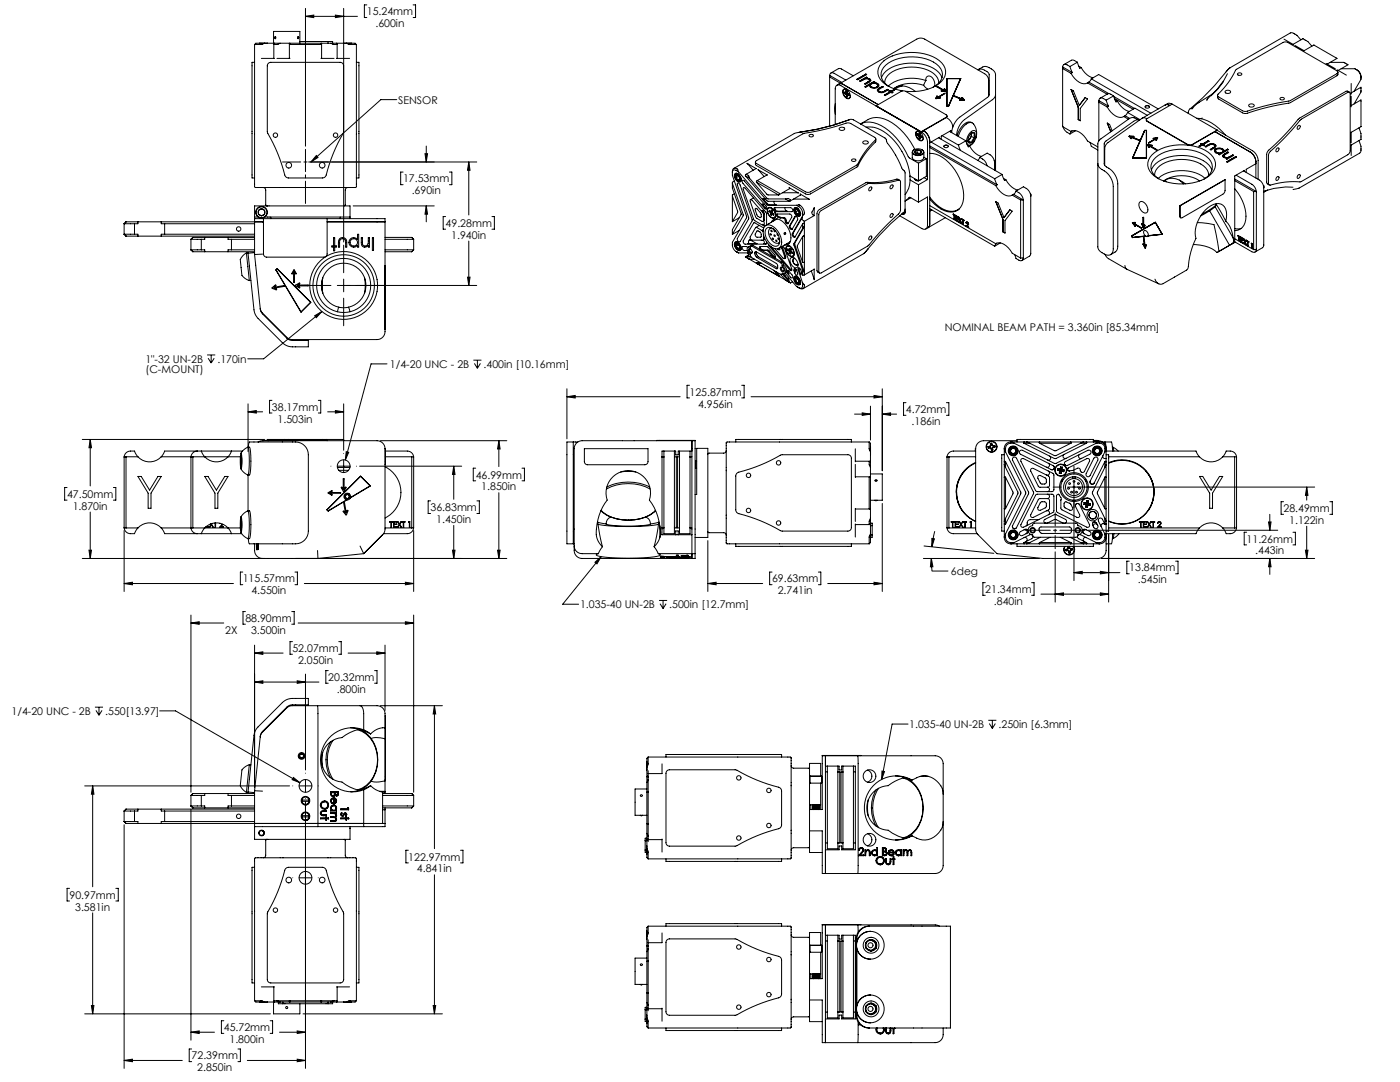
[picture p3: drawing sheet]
<svg xmlns="http://www.w3.org/2000/svg" width="559mm" height="432mm" viewBox="0 0 559 432" stroke-linecap="round" stroke-linejoin="round" font-family="sans-serif">
<defs><g id="words">
<g font-size="4.2">
<text x="146.4" y="6.1">15.24mm</text>
<text x="149.8" y="10.8">.600in</text>
<text x="158.9" y="41.4">SENSOR</text>
<text x="160.9" y="72.8">17.53mm</text>
<text x="164.3" y="77.5">.690in</text>
<text x="177.9" y="90.5">49.28mm</text>
<text x="180.1" y="95.3">1.940in</text>
<text x="377.1" y="132.3">NOMINAL BEAM PATH = 3.360in [85.34mm]</text>
<text x="58" y="148.9">(C-MOUNT)</text>
<text x="58" y="144.8">1&quot;-32 UN-2B</text>
<text x="86.8" y="144.8">.170in</text>
<text x="155.6" y="146.8">1/4-20 UNC - 2B</text>
<text x="193" y="146.8">.400in [10.16mm]</text>
<text x="275.2" y="157.9">125.87mm</text>
<text x="108.6" y="163.9">38.17mm</text>
<text x="278.6" y="162.6">4.956in</text>
<text x="361.6" y="164.8">4.72mm</text>
<text x="110.8" y="168.6">1.503in</text>
<text x="363.9" y="169.6">.186in</text>
<text x="189.9" y="191">46.99mm</text>
<text x="192.1" y="195.7">1.850in</text>
<text x="26.8" y="198.7">47.50mm</text>
<text x="29" y="203.4">1.870in</text>
<text x="171.9" y="204">36.83mm</text>
<text x="174.1" y="208.8">1.450in</text>
<text x="512.3" y="204.3">28.49mm</text>
<text x="514.6" y="209.1">1.122in</text>
<text x="497.6" y="216.5">11.26mm</text>
<text x="501" y="221.3">.443in</text>
<text x="96.9" y="232.4">115.57mm</text>
<text x="308.2" y="232.4">69.63mm</text>
<text x="379.5" y="229.5">6deg</text>
<text x="450.7" y="228.1">13.84mm</text>
<text x="454.2" y="232.8">.545in</text>
<text x="100.3" y="237.2">4.550in</text>
<text x="310.4" y="237.2">2.741in</text>
<text x="393.3" y="236.6">21.34mm</text>
<text x="231.5" y="242.7">1.035-40 UN-2B</text>
<text x="267.1" y="242.7">.500in [12.7mm]</text>
<text x="396.7" y="241.4">.840in</text>
<text x="98" y="248.2">88.90mm</text>
<text x="89.9" y="252.9">2X</text>
<text x="100.2" y="252.9">3.500in</text>
<text x="116.7" y="260.2">52.07mm</text>
<text x="119" y="264.9">2.050in</text>
<text x="131" y="271.7">20.32mm</text>
<text x="134.4" y="276.5">.800in</text>
<text x="4.6" y="285.3">1/4-20 UNC - 2B</text>
<text x="42" y="285.3">.550[13.97]</text>
<text x="362.9" y="290.6">1.035-40 UN-2B</text>
<text x="398.6" y="290.6">.250in [6.3mm]</text>
<text x="163" y="343.4">122.97mm</text>
<text x="166.4" y="348.2">4.841in</text>
<text x="27.7" y="358.6">90.97mm</text>
<text x="30" y="363.4">3.581in</text>
<text x="89.3" y="411.5">45.72mm</text>
<text x="91.6" y="416.2">1.800in</text>
<text x="76.5" y="422.7">72.39mm</text>
<text x="78.7" y="427.5">2.850in</text>
</g>
</g></defs>
<g fill="none" stroke="#000" stroke-width=".4">
<path d="M101.6 17.8a2.53 2.53 0 0 1 2.6-.5h35.9a2.15 2.15 0 0 1 2.2 .5M101.6 17.8v56.7l.4 .3M103.6 17.2h3.2M103.6 17.2l-.1 .1M105.6 17.3l-1.1 .5h-2.9M106.8 17.2v.1M109.2 17.3v-4.8h10.5v4.8M109.3 17.5v5.8M109.5 17.3h-.1M109.8 15.4h.1M109.8 14.7v.7M109.9 14.6l.2 .5-.2 .3"/>
<path d="M109.9 14.6l-.1 .1M111.8 17.3l-1.3 .5-1-.1-.1-.4M115.5 17.5v5.8M115.7 17.3h-.1M119.1 15.4l-.3-.3 .2-.5 .2 .4-.2 .4M119.7 16.6h11.2M121.9 3.4v54.9M121.9 6.5h20.8M121.9 6.5l3.3-.5v1zM128.2 17.3l.2 .2-.3 .3h-12.3l-.2-.5M128.4 17.5v5.8M130.9 16.6h1.9v.7"/>
<path d="M130.9 16.6v.7M132.1 17.3l1.2 .5 1.1-.1v-.4M133.9 6l3.3 .5-3.3 .5zM134.4 17.3h.1M134.6 17.5v5.8M137.1 17.2h3.2M137.1 17.2v.1M137.2 3.4v93.2M138.3 17.3l1.1 .5h2.9M140.3 17.2v.1M142.3 17.8v56.7l-.4 .3M146.4 2h-1v5h1"/>
<path d="M164.9 2h1v5h-1M512.5 15.6l3.7 2.1M516.1 17.7l3.9-2.3 2 1.2 1.6 1.8M516.9 18.2l3.7 2.1M519.2 15.9l-1.5-1.8-1.8-1-.9 .1-24.1 13.9M101.6 24.9h-1v46.1h1M104.3 23.3h5.2M110.5 23.3h5.3M128.1 23.3h5.2M134.3 23.3h5.2M137.2 26.3a1.4 1.4 0 0 0-1.4-1.4h-27.7a1.4 1.4 0 0 0-1.4 1.4v26.3a90.3 90.3 0 0 1 7.3 17.9l1.2 .5h13.5a1.59 1.59 0 0 0 1.5-1.2 102.2 102.2 0 0 1 7-17.2v-.1M142.3 24.9h1v46.1h-1"/>
<path d="M158.4 39.8h-6.4l-27.9 24.8M331.1 30.1a1.07 1.07 0 0 1 .7-1 1.07 1.07 0 0 1 1.1 .2l4.7 2.7M331.1 30.1v20.2M331.1 30.1l4.9 2.8M331.1 30.1v.6M331.1 30.7v.2M331.1 30.7l4.4 2.5M331.7 29.1l3.5-1.8 5.4 3M334.9 33.5l31-17.9a3.2 3.2 0 0 1 3.2 0l23.9 13.8a3.2 3.2 0 0 1 1.6 2.8v6.2M334.9 33.5l.8-.1 .8 .3 14 8.1M334.9 33.5l-.9 .5M336.6 35.8a2.03 2.03 0 0 1 2.7 1.8l.1 .7-.4 1a2.59 2.59 0 0 1-2.4-3.5z"/>
<path d="M337.1 37.3l.3 .1M337.1 36.8l.1 .4M337.2 37.2l-.1 .1M337.4 37.4l.3 .2M337.6 36.9l-.6-.1 .1 .5M337.7 36.6l-.1-.5 .4 .2 .1 .5M337.7 36.6l-.1 .3M337.7 37.6l.2 .4M337.7 35.6l-.6-.1a2.18 2.18 0 0 0 1 3.6l.9 .1 .4-.7M337.9 38v.5M338 37.1h.2M338 37.1l-.8 .1"/>
<path d="M338 37.1l-.6 .3M338 38.4l.3 .1M338 38.4l-.1 .1M338 36.4l-.3 .2M338.1 36.7l-.5 .2M338.1 36.8l.1 .3M338.2 37.1l.3 .3M338.3 37.9v.7l-.4-.1M338.4 37.3l-.7 .3M338.4 37.7l-.4 .7M338.4 37.7l-.5 .3M338.5 37.4l-.1 .3"/>
<path d="M338.5 37.4l.4 .1M338.6 37.9h-.3M338.8 37.5l-.5 .4M338.9 37.5v.5l-.3-.1M338.9 37.6l-.3 .3M342 31.7l3.6-2.1 .3 .2-3.6 2zM345.6 29.6h.1M345.6 31.3l1.6 .2M345.6 31.3l1.6 .3M345.8 30.8l-2.6 1.5 .3 .2a2.64 2.64 0 0 1 3.6-.5l-.2 .4M345.8 30.8l.3 .2-.5 .3M345.8 30.8l.3 .2"/>
<path d="M345.8 30.8h.1M346.9 32.4l-1.7 1.1M346.9 32.4h.1M347 34h.1M347.1 32l-.2 .4M347.2 31.5l.4 .5a2.92 2.92 0 0 1-2.1 1.6l-.4-.1 1.8-1.1M347.2 31.6l.3 .6M347.2 31.5v.1M347.4 34l.5 .7zM347.5 33.8a1.84 1.84 0 0 1 2.9 .2M347.9 34.8l1.2 .2 .9-.2M347.9 34.7l1.2 .3 .9-.3"/>
<path d="M347.9 34.7v.1M348.7 33l1.6 .3M348.7 33.1l1.6 .3M348.7 33v.1M348.8 32.6l.4 .1M348.8 32.6l-3.6 2 .4 .2 1.4-.8M348.8 32.6l.3 .2M349.2 32.7l-.5 .3M350 34.7v.1M350.3 33.3l.5 .9a2.19 2.19 0 0 1-3.8-.2M350.3 33.4l.4 .4M350.3 33.3v.1"/>
<path d="M350.3 34.2l-.3 .6M350.7 36.1l.3 .5M350.9 35.2l-.7 .6a1.88 1.88 0 0 0 3.1 .8l1.2-.7M350.9 35.3l-.7 .7M351 36.5l1.3 .2M351 36.6l1.3 .1M351 36.5v.1M351.8 31a10.3 10.3 0 0 1 8.9-5.6 17 17 0 0 1 14.1 3.6l1.2 2M352.2 34.5l.3 .2-1.8 1.1v.4l.3 .3M352.2 34.5h.1M352.2 34.5l-1.3 .7M352.2 34.5l.3 .2"/>
<path d="M352.3 36.7h.1M353.1 33.1a5.6 5.6 0 0 1 4.5-5.2 15.8 15.8 0 0 1 15.9 2.3 4.1 4.1 0 0 1 1.2 2.9M354.2 35.7l-1.9 1M354.2 35.7l.3 .2M354.2 35.7h.1M354.8 34.5a5.1 5.1 0 0 1-3.2-4.6 5.1 5.1 0 0 1 3-4.7 18.6 18.6 0 0 1 19.2 .4 5 5 0 0 1-.8 8.9M355.1 36.2l-.2 .2 .4 .2M355.1 36.2l.5 .3M355.1 36.2h.1M355.3 36.6l-2.3 1.4 .3 .2 2.3-1.4 .5 .3 .3-.2M355.3 36.6l-2.3 1.4M355.6 36.5h.1"/>
<path d="M355.9 36.6l.5 .3M355.9 36.6l.4 .3M356.7 35.9l-1.1 .6M356.7 35.9l.3 .1-1.1 .6M356.9 35.4a5.7 5.7 0 0 1 7.3 .3l1.2 .8M360.2 34.3l-2.9 1.2M360.3 36.3a12.2 12.2 0 0 1-9.5-5.7 6 6 0 0 1 3.6-7.4 20.6 20.6 0 0 1 20.5 1 5.4 5.4 0 0 1-.2 9.2 19.5 19.5 0 0 1-13.2 3M361.5 36.5l-.9-.3-.9 .3-10 5.7M361.5 36.5l16.2 9.3a.55 .55 0 0 1 .3 .5 .55 .55 0 0 1-.3 .5l-10 5.8M368.7 34.1a13.6 13.6 0 0 0-12 1.3M368.7 34.1l1.6 1.4M369.6 32.1a1.5 1.5 0 0 1 1.1-1.8 1.5 1.5 0 0 1 1.8 1.3l.5 1.1 .1 1.5"/>
<path d="M369.6 32.1a15.8 15.8 0 0 0-15.1 2.3M369.6 32.1l-.9 2M373.1 34.2l.2 .2M373.1 34.2l-.7 .6M373.8 34.6l3.2 1.6M373.9 39.1h.1M373.9 38.4l-.4 1 1.6-.4M373.9 38.4h.3M374 39.2h.1M374.1 38.4h-.2M374.2 38.4l-.3 .7M375.1 39l.2 .1"/>
<path d="M375.1 39l-1.1 .2M375.9 36.2l-.2 .1 1.9 .2M375.9 36.2l-.2 .1M375.9 36.2l.9 .2M376.8 36.3v.1M376.8 35.6l.2 .6M376.9 37.3h.3l-3.2 1.9M376.9 37.3l.2 .1M376.9 37.3l-3 1.8M377 36.2l-3.2-1.7 3 1.8M377.1 35.6h-.3M377.1 35.6l.5 .9"/>
<path d="M377.6 36.5h.1M377.9 31.3h5.6l-4.8 11h-.8zM380.6 38.3l3.7 1.4M383.4 31.4h-5.4v10.9M383.4 31.4l-4.8 10.9M383.4 31.4h.1M383.9 39.1l.3-.1 .7 .9M383.9 39.1l.4 .5M384.1 39.8h-1.2l2 .1M384.1 39.8l-1.1 .1M384.1 39.8h.1M384.2 39.1h-.3"/>
<path d="M384.3 39.6l-3.7-1.3 3.5 1.5M384.3 39.6v.1M384.9 39.9h.1M390.3 27.9a4 4 0 0 1 4.5 1.6l-.2 8.8-11.6 8.5a8.9 8.9 0 0 0-3.1 6.1M390.5 27.8l1.8-1.1a4.9 4.9 0 0 1 4.6 1.9l.5 1.2v38.3M397.4 37.7l-.2 .9-.8 1-11.4 8.1a8.8 8.8 0 0 0-3.2 6.4M424.1 26.7v23.8l3.4 2M424.1 26.7l3.9 2.3M424.1 26.7v.7M424.1 27.4v.2M424.1 27.4l3.4 1.9M427.1 26.5l.9 2.5"/>
<path d="M427.1 26.5l-1.2-.6a1.07 1.07 0 0 0-1.1-.2 1.07 1.07 0 0 0-.7 1M427.5 29.3a6.7 6.7 0 0 0 5.9 4.1l.7-.3M428 29l-.5 .3M430 24.8l1 2.5 .5-.4M430 24.8l-2-.9-3.3 1.9M430 24.8l-2.9 1.7M430.6 26.4l.9 .5M431.5 26.9a7.7 7.7 0 0 0 4.8 4.2M434.1 33.1l7.8 4.5M434.6 32.8l8 4.6M434.6 32.8l-.5 .3M435.6 31.5l-1 1.3"/>
<path d="M435.6 31.5l23.8 13.7M435.6 31.5l2.9-1.8 23.8 13.8M441.5 40l1 2.4M441.5 40l-1.1-.7a1.07 1.07 0 0 0-1.2-.2 1.07 1.07 0 0 0-.6 1.1M444.5 38.3l1 2.4 .5-.3M444.5 38.3l-2.1-.9-3.3 1.8M444.5 38.3l-3 1.7M444.6 38.5l8.2 4.8M444.8 39.3l7.5 4.3M445 39.8l1 .6M481.8 39.7l-.1 .5M482.1 39.2l-.2 .4"/>
<path d="M483.8 37.6l-6 3.8-2 2.1M484.3 37.3l-.6 .4M488.3 32.6l-2.3 3-2.6 2.6M489 36.4a1.16 1.16 0 0 1 1.2-.4 1.16 1.16 0 0 1 .9 .9 1.16 1.16 0 0 1-1.2 .5 1.16 1.16 0 0 1-.9-1zM489.2 28.9l-4.4 5.3-4.7 4.8-4.9 4.3M489.2 28.9h.1M489.9 29.4l-1.3 2.6-2.9 3.8-3.5 3.4M490.8 27.2l-1.6 1.7M490.9 27.1l-1.3 1.3M491 27l-.1 .1M493.3 27.8l18.8-10.8 1-.3 .9 .3 19.6 11.3a.6 .6 0 0 1 .4 .5 .6 .6 0 0 1-.4 .6l-18.7 10.8a133.5 133.5 0 0 0-18 4.3l-.9-.3-9.6-5.5a.66 .66 0 0 1-.2-1.1 32.9 32.9 0 0 0 7.1-9.8zM494 29.4a.91 .91 0 0 1 .9-.4 .91 .91 0 0 1 .7 .8 .91 .91 0 0 1-.9 .3 .91 .91 0 0 1-.7-.7z"/>
<path d="M510.9 39.2a.91 .91 0 0 1 1-.4 .91 .91 0 0 1 .7 .8 .91 .91 0 0 1-1 .3 .91 .91 0 0 1-.7-.7zM520.5 20.2l3.9-2.2 9.3 5.3-4 2.3M529.3 25.3l3.7 2.2M530.9 24.9h5.5l1.7 .9-4 2.3M533.7 27.9l3.7 2.1M534 28.8v1l-.4 .4-18.7 10.8a133.6 133.6 0 0 0-18 4.3l-.9-.3-9.6-5.5-.4-.5v-.9M535.3 27.4h5.5a3.7 3.7 0 0 1 2.4 4.3l-2.7 4.7M538.6 36.8l-.8-.5-.6 .2-18.7 10.7a133.7 133.7 0 0 1-12.7 13.5l-.2 1v11l.2 .6 .8 .5M539.3 37.1l3.9-2.3v1.9l-2.7 4.8M539.3 33.3v4.3M539.3 38.4v4.2M541.4 27.8a4 4 0 0 1 1.8 3.1"/>
<path d="M170.1 58.3v6.3M319.3 52.8a80.7 80.7 0 0 0 19.6-5l.9-.2 .9 .3 12.5 7.2 .5 .5 .4 1.4a50.5 50.5 0 0 1 6.3 10.7l.7 .7 .2 .6v14.4l-.3 .9-.7 .8M319.3 52.8h.1M319.3 52.8l-.6 .1M319.4 52.8l-2.4 .5-24.1 13.9M323 53.9a.91 .91 0 0 1 .9-.3 .91 .91 0 0 1 .7 .7 .91 .91 0 0 1-.9 .4 .91 .91 0 0 1-.7-.8zM333.4 49.7v-14.2a1.37 1.37 0 0 1 .6-1.5 1.37 1.37 0 0 1 1.6 .2l32.4 18.6a5 5 0 0 1 2.2 3.9v15M333.4 41.4v4.2M335 51.2a1.16 1.16 0 0 1 1.2-.5 1.16 1.16 0 0 1 .9 1 1.16 1.16 0 0 1-1.2 .4 1.16 1.16 0 0 1-.9-.9zM339.1 47.8l-6.2 2.1-6.6 1.7-6.9 1.2M344.4 56.6a1.16 1.16 0 0 1 1.2-.4 1.16 1.16 0 0 1 .9 .9 1.16 1.16 0 0 1-1.2 .5 1.16 1.16 0 0 1-.9-1zM345.7 50.7h2.4"/>
<path d="M348.3 50.7a19.4 19.4 0 0 1 12.3 10.9 18.6 18.6 0 0 1 2 13.8M349.6 55.5v.8a48.4 48.4 0 0 0-7.6 10.4l-18.5 10.7-1 .2-1-.2-19.6-11.3-.3-.4-.1-1M349.7 42.2v.1M349.7 42.2l18 10.4M364.9 59.7l-.1 .1a.98 .98 0 0 0-.5 1.5 2.75 2.75 0 0 0 4.5-.7l-.8-.9M365.2 59.6a22.8 22.8 0 0 0-13.8-12.6 9.1 9.1 0 0 0-7.9 2.5 9.3 9.3 0 0 1 9.8 1.6 34.3 34.3 0 0 1 9.5 11.8l3.8 2.2M365.7 52.5a2.03 2.03 0 0 1 2.7 1.9l.1 .7-.4 1a2.6 2.6 0 0 1-2.4-3.6zM366.1 59.9l1.3 .2M366.1 59.9l-1 .5M366.1 59.9v1M366.1 53.9l.4 .2M366.2 53.5v.3"/>
<path d="M366.2 53.8l-.1 .1M366.5 54.1l.3 .3M366.8 53.7l-.7-.3v.5M366.8 54.4l.1 .3M366.8 52.4h-.8a2.48 2.48 0 0 0 2 3.6l.5-.7M366.9 53.4l-.1 .3M366.9 54.7v.5M367 55.1l.3 .2M367 55.1l-.1 .1M367 53.8h.3M367 53.8h-.8M367 53.8l-.5 .3"/>
<path d="M367.2 53.2l-.3-.2v.4M367.2 53.2l.2 .8M367.2 53.2l-.3 .2M367.2 53.5l-.4 .2M367.4 54l.6 .5M367.4 54.7l-.1 .7-.4-.2M367.4 54.7h.2M367.4 54l-.6 .4M367.4 54.5l-.4 .6M367.4 54.5l-.5 .2M367.5 54.1l-.1 .4M367.8 54.4l-.4 .3"/>
<path d="M368 54.5l-.4 .2M368 54.5v.4l-.4-.2M368.6 52.2a4.9 4.9 0 0 1 2.5 4v33.2l-.2 .9-.5 .6M371.1 58.2l26.9 15.6M371.1 58.9l26.3 15.2M371.6 56.7l25.4 14.6M374.6 55l25.4 14.6M375 55.2v-.4l-3.9 2.2M376 54.1l6.6 3.8M376.8 58.2a.91 .91 0 0 1 .9-.3 .91 .91 0 0 1 .7 .7 .91 .91 0 0 1-.9 .4 .91 .91 0 0 1-.7-.8zM378 47.1a4.8 4.8 0 0 1 2.3 3.6M378 46.3l-.3 .6-10 5.7"/>
<path d="M378.2 58.1l-.9-.1-.6 .4M378.2 58.1l.3 .3M378.6 42.3h.1M379 52.4l6.5 3.8M379.5 52.7v-.6l-3.8 2.3v1.2M382.5 54.4a7.7 7.7 0 0 1 4.7-5.5 3.8 3.8 0 0 1 2.6 4l-.3 2.2M382.6 57.9l.8 2.1M385.5 56.2l1 2.4 .5-.3M385.5 56.2l-2.9 1.7M386.1 57.7l.9 .6M386.5 56.3v.6M386.5 56.3l1.3 .6"/>
<path d="M386.5 56.9l.6 .3 .7-.3M386.5 56.9h1.3M387 58.3a7.7 7.7 0 0 0 4.8 4.1M387.2 53a1.4 1.4 0 0 1 2.4-.2 4.7 4.7 0 0 1-2.7 5.2 1.3 1.3 0 0 1-1.1-1.7l.4-1.8zM387.7 53.2l-.3 1.7-1.1 1.2M387.7 53.2v1.3M387.7 54.5l-1.2 1.8M387.7 54.5l1.3 .6M387.8 53.2a3.5 3.5 0 0 0-1.3 3.7M387.8 53.2l.7-.3 .5 .3M387.8 53.1l1.2 .1M388 49l-.5-.2a3.5 3.5 0 0 0-3.8 2l-1.7 3.4"/>
<path d="M388.9 56.3l-1.9 2M389 55.1l-1.2 1.8M389 53.2v1.9M389 55.1l-.9 .9-.3 .9M389 53.2l-.2 .8 .2 1.1M424.3 50.6l1 1.7 1.8 1.2M427.5 52.5a4.3 4.3 0 0 1 5.1 1.7l1.5 2.1 4.1 2.3M427.7 52.3l-.2 .2M427.9 52.3l-.8 1.2M429.3 52.2l-2.2 1.3M430.4 42.8v4.9M430.4 42.8h.1"/>
<path d="M430.4 47.7h.1M430.8 42l2.3-3.1 1 .6-2.9 3.8v4.9l-.8-.5M430.8 42l-2.4-5.8-.9-.5 2.9 7.1M430.8 42h.1M435 56.8l.6 1.6 2.6 1.5M438.6 40.2v16M438.6 40.2l3.9 2.2M438.6 40.2v.6M438.6 40.8v.2M438.6 40.8l3.3 1.9M441.9 42.7a6.7 6.7 0 0 0 5.9 4.1l.7-.3M442.5 42.4l-.6 .3"/>
<path d="M443.9 52.2l-1-2.5-.9-.6 1.4 3.5M446 40.4a7.7 7.7 0 0 0 4.7 4.1M448.5 46.5l1.9 1.1M449.1 46.2l1.8 1M449.1 46.2l-.6 .3M450 44.9l-.9 1.3M450 44.9l5 2.9M450 44.9l3-1.7 4.9 2.8M450.7 54.5h1.9M450.7 54.5l.9 .8-.3-.6M450.8 54.4h-.1M451.3 54.7l3.4 1.4 .2-.2"/>
<path d="M451.3 54.7l.4 .6M451.5 54.5l3.5 1.5M451.5 54.5v.1M452.4 54.4l.2 .1h-1.1M454.7 47.9l-2-.9a2.15 2.15 0 0 0-2.2 .5l-11 7.9-1.2 1.5-.1 41.6a4.2 4.2 0 0 0 5.1 3.1 2.54 2.54 0 0 0 1.1-2.3v-24.9a8.6 8.6 0 0 0-5.2-7.2l-.8-.9-.2-1M454.8 48a2.1 2.1 0 0 0-2.3 .4l-11.6 8.4-.2 8.5 .4 .9a8.6 8.6 0 0 1 5.1 7.2v24.9a2.54 2.54 0 0 1-1.1 2.3l-1.8 1M456.9 52h.7v11h-5.6M456.9 52l-4.9 11M456.9 52.1h.7M456.9 52v.1M457 52.1l-4.9 10.9M457.1 42.7a1.04 1.04 0 0 1 1.7 0"/>
<path d="M457.1 42.5a.91 .91 0 0 1 1-.4 .91 .91 0 0 1 .7 .8 .91 .91 0 0 1-1 .3 .91 .91 0 0 1-.7-.7zM457.5 47.8l.4 .6 16.8 9.6 1.2-.2 9.9-5.8M457.5 52.1v10.9M457.6 47.3l-.9-.3-.8 .2-13.6 9.7a3.2 3.2 0 0 0-1.4 2.6v6.5M457.7 47.4l10.2-5.9 17.9 10.4-9.9 5.8-1.2 .2-16.8-9.6-.3-.3zM458 57.9l1.8 .1M458 57.9l.4 .9 .4-.1M458.2 57.8h-.2M458.4 57h.1M458.5 58.2l3 1.7 .2-.2M458.5 58.2l.3 .5M458.5 58.2h.1"/>
<path d="M458.8 58.7h.1M458.8 58l2.9 1.8M458.8 58v.1M459.8 58h-1M459.8 58l.1 .1M460.4 55.2h.1M461.5 55.2l-3.1 1.8M461.5 55.2h.1M461.7 55.3l-3.3 1.6M461.7 55.3l-.3 .6M461.7 55.3h.1M461.7 59.8h.1"/>
<path d="M461.9 55h.2M461.9 55l-1.6 .3 1.2-.1M461.9 55l-1.5 .2M462.1 55l-.4 .9h-.3M465.1 41.9l.7-.2 1.1 .4M467.8 41.6l-1.1-.4-.7 .1-10.1 5.9M475.2 43.3l-.1 .1M475.2 43.3a1.98 1.98 0 0 0-.9 2M476.1 43.1l-.4 .3M477.7 47.2a16.6 16.6 0 0 1 11.5 6.7M479.5 57.2l-.3 .2 .4 .3M479.5 57.2l.5 .3"/>
<path d="M479.5 57.3l-.3 .1M479.5 57.3l.5 .2M479.5 57.2v.1M479.6 57.7l-1 .6M479.9 47.1l-.5 .3M480 57.5h.1M480.3 57.7l.4 .3-.3 .1-.4-.2-1.1 .6-.3-.2M480.3 57.7l.4 .3M482.3 56.2l.2 .2-2.2 1.3M482.3 56.2l-2.3 1.3M482.3 56.2h.1M482.3 57.8l-1.3 .7 .3 .2 1.3-.7a1.54 1.54 0 0 1 2.3 .3l-.1 .3"/>
<path d="M482.3 57.8l-1.2 .7M484.8 58.6h.1M484.9 57.6l.4 .4 .1 .5-2 1.3-.4-.1 1.8-1.1M484.9 57.6a2.38 2.38 0 0 0-2.6 .2M484.9 57.7a2.38 2.38 0 0 0-2.6 .1M484.9 57.7l.4 .4M484.9 57.6v.1M484.9 58.3l-.1 .3M484.9 52.5l14.1 8.2a5 5 0 0 1 2.3 3.9v6.4M485.3 59.9a1.59 1.59 0 0 1 1.5-.6 1.59 1.59 0 0 1 1.3 1.2l-.4 .3M485.3 59.4a3 3 0 0 1 2.7 0M485.3 59.4l-.6 .7a1.71 1.71 0 0 0 2.2 1.2"/>
<path d="M485.3 59.5l-.6 .7M485.3 59.5a3 3 0 0 1 2.7 0M485.3 59.4v.1M485.8 52l14.1 8.2a5 5 0 0 1 2.3 3.8v7.6M485.8 51.9v.1M488 59.4l.6 1M488 59.5l.5 .5M488 59.4v.1M490 59.5l.3 .2-3.6 2.1-.3-.2 .5-.3M490 59.5l-1.4 .9M490 59.5v.1M498.5 41.9a1.16 1.16 0 0 1 1.2-.5 1.16 1.16 0 0 1 .9 1 1.16 1.16 0 0 1-1.3 .4 1.16 1.16 0 0 1-.8-.9z"/>
<path d="M509.6 59.3l.5-.3a.83 .83 0 0 1 .2 1.1 .83 .83 0 0 1-1 .3zM518.1 50.3l.5-.3a.83 .83 0 0 1 .2 1.1 .83 .83 0 0 1-1 .3zM519.1 47.8l18.8-10.9a.6 .6 0 0 1 .7-.1 .6 .6 0 0 1 .3 .6v22.7l-.3 .9-.7 .8-18.6 10.7a43.5 43.5 0 0 0-12.6 1.3l-.4-.7v-11l.7-1.6a98.5 98.5 0 0 0 12.1-12.7zM539.3 42.1l3.9-2.2v10.7l-3.9 2.2M539.3 52.7v4.3M539.3 57.8v4.3M542.4 56.1l.8 2.3v1.9l-.5 .8-24.3 14M542.4 51l.8 2.3v2.2M543.2 55.5h.1M543.2 55.6l-3.9 2.3M102 74.8h.1M102 74.8h39.9"/>
<path d="M105 74.8l.6 .2 .4 .7 .1 6 .5 .5M123.2 64.6h67.1M126.3 62.1l.6 .7-2.8 1.8zM138.8 74.8l-.7 .3-.3 .6v6l-.5 .5M141.9 74.8h.1M160.9 68.7h-1v5h1M169.6 61.3h1l-.5 3.3zM179.4 68.7h1v5h-1M187.1 64.6l.5 3.3h-1zM187.1 64.6v21.2M292.3 73.1v2l3.6 10.3-3.6 6.2v1.9M292.3 73.2l4.4 12.6-4.4 7.7"/>
<path d="M292.3 78.2l2.2 6.4-2.2 3.8M292.3 78.2v10.3M293.1 72.3l-.8 .4v.4M293.1 77.3l-.8 .5v.4M293.3 69.4a1.83 1.83 0 0 1 2.5 1.7l.1 .6-.4 .9a2.34 2.34 0 0 1-2.2-3.2zM293.7 69.5a1.85 1.85 0 0 1 1.6 2.8 1.85 1.85 0 0 1-1.6-2.8zM293.8 71l.7 .8M293.8 70v1M294 69.1l-.3 .2M294.4 73.1l.7 .2 .3 .5 4.9 14.1-4.9 8.5a.93 .93 0 0 1-.9-.3 .93 .93 0 0 1-.2-1l4.6-8-4.6-13.3zM294.5 70a1.55 1.55 0 0 1 .7 1.8M294.5 70h-.7"/>
<path d="M294.8 68.6l-.3-.8a1.15 1.15 0 0 0-1.4-.6 1.15 1.15 0 0 0-.8 1.2v1.6l5.8 16.6-5.8 10.1a3.7 3.7 0 0 0 2.5 4.2h3.9M294.8 68.6l-1-.6a.88 .88 0 0 0-1.1-.1 .88 .88 0 0 0-.4 .9M294.8 68.6l11.5 13.3h11.6M294.8 70.4l.3 .3M294.8 70.3v.1M294.8 70.4l-1 .6M294.9 69.6a.89 .89 0 0 0-1.5 0l-.1 .7M295.2 71.8h-.7M295.3 71.4l-.8 .4M295.3 71.2l-.1 .6M295.8 72.2l-.3 .2M295.8 71.1a.89 .89 0 0 1-.7 1.4l-.6-.3"/>
<path d="M296.3 72.1l.3-.2 .5 .3 8.7 10 .3 .9-.2 .4-.7-.3-8.6-10zM297.5 70.1l.4-.5 .7 .4 .6 1.1M297.5 70.1v.1M297.5 70.2l8.8 10.1h8.8M297.5 70.2l1.7 .9M299.2 71.1l7.1 8.2 7.2 .1M299.5 79.7l.7 .2 4.4 5.1v3.4l-3-1.7-2.2-6.3zM300.6 67.9l-2.4-2.7 3.7 2.1-4.1 2.3M300.8 79l-1.3 .7M301.8 64.2l18.8-10.9a133.5 133.5 0 0 0 18.1-4.3l.9 .3 9.5 5.5a.66 .66 0 0 1 .3 1.1 49.3 49.3 0 0 0-7.3 9.9l-18.6 10.7-1 .3-1-.3-19.6-11.3-.3-.4zM301.9 72.7l.4-.6 8.8 5-.4 .7M301.9 72.7l4.4 5 4.4 .1"/>
<path d="M301.9 72.7l8.8 5.1M305 70.5l-2.4-2.8 3.6 2.1-4.1 2.3M305.4 79.3l-.4 .3-.5-.4 2.3 2.5h3l-.7-.5-.2-.9M312.3 76.9l6.4 .1-3.7-2.1 .1 .4-4.2 2.5M313.5 79.4l1.1-.2 .9 .5-.4 .6M313.5 79.4l1.6 .9M316.7 79.5l6.4 .1-3.7-2.2 .1 .4-4.2 2.5M339.9 63.7a.91 .91 0 0 1 1-.3 .91 .91 0 0 1 .7 .7 .91 .91 0 0 1-1 .4 .91 .91 0 0 1-.7-.8zM347.1 74.8l.5-.2a.83 .83 0 0 1 .2 1 .83 .83 0 0 1-1 .4zM355.6 74l.5-.3a.83 .83 0 0 1 .2 1.1 .83 .83 0 0 1-1 .4zM359.1 72l-.7-.5a48.4 48.4 0 0 1-12.8 1.4l-18.5 10.7-.7 .7-.3 1v22.6l.2 .6 .8 .5M362.5 75.5l-1.2 2.2"/>
<path d="M363.2 70.2l3.4 2M363.2 71.8l3.4 1.9M363.4 70.3l-.2 .1M363.6 78.9l-2.3 1.3 1.8-1.5 3.5 2M364.1 60.8v2a2.68 2.68 0 0 0 4.7 0v-2M364.5 60a2.78 2.78 0 0 1 4.1 .6 2.59 2.59 0 0 1-4.3 .3zM365 71.3h.1M365 71.3l.3 .5 1 .2M365 71.3l.5 .6 .8 .1M365.1 60.4l.4 .8M365.4 71.8l.9 .4M366.1 60.9l-.4 .4"/>
<path d="M366.6 65.1v7.1M366.6 73.7v7M367.4 60.1l.4 .7M367.4 60.1v1l-1.3-.2M367.6 71.6l-.4 .2M367.8 60.8a1.89 1.89 0 0 1-2.3 .4M367.8 60.8l-.5 .5M367.9 71.6h.1M368.8 62.7l1 .6M368.9 70.9l1.3 .8M369.8 63.3l-3.2 1.8M369.8 63.3v7.1l-3.2 1.8"/>
<path d="M370.2 71.7l-3.6 2M371.1 78.7a11.9 11.9 0 0 0 9.1 5.6l1.1-.2 1.6-.7M371.1 61.2a11.3 11.3 0 0 1 8.9 5.1 18.2 18.2 0 0 1 4.4 14.3 5 5 0 0 1-7.5 3.5 15 15 0 0 1-5.8-4.7M391.1 62.8a4.5 4.5 0 0 1 2.8 3.2l.1 .1M391.1 62.8l2.9-1.7a4.4 4.4 0 0 1 3 3.6M391.1 62.8l-.8 1.2M396.8 64h.1M396.9 64l.1 3.9M396.9 64l.1 .7M397 64.7v.2M397 71.3l1 2.5M397.4 74.1a6.7 6.7 0 0 0 5.9 4.1l.7-.3"/>
<path d="M398 73.8l-.6 .3M400 69.6l.9 2.4 .6-.3M400 69.6l-3 1.7M400.5 71.2l1 .5M401.5 71.7a7.7 7.7 0 0 0 4.7 4.2M404 77.9l3.4 1.9M404.6 77.6l3.8 2.2M404.6 77.6l-.6 .3M405.5 76.2a4.4 4.4 0 0 1 2.9 3.6M405.5 76.2l3-1.7a4.4 4.4 0 0 1 2.9 3.6M405.5 76.2l-.9 1.4M407.4 79.8v23.2"/>
<path d="M407.4 79.8h1M408.4 79.8v23.2M411.3 77.4l.1 .1M411.4 77.5v23.8l-.3 .8-3.2 1.8M411.4 77.5v.6M411.4 78.1v.2M452.2 63h.1M459.6 67.9a10.3 10.3 0 0 1 8.9-5.6 17 17 0 0 1 14 3.5l1.2 2.1M459.8 61.8a19.2 19.2 0 0 1 18.2-3.1 9.6 9.6 0 0 1 7.1 6.2 7.4 7.4 0 0 1-5.7 7.1 20.8 20.8 0 0 1-18.7-1.8 5.3 5.3 0 0 1-.9-8.4zM460.9 70a5.6 5.6 0 0 1 4.4-5.2 15.8 15.8 0 0 1 16 2.2 4.1 4.1 0 0 1 1.1 3M462.5 71.4a5.1 5.1 0 0 1-3.1-4.6 5.1 5.1 0 0 1 2.9-4.8 18.6 18.6 0 0 1 19.2 .4 5 5 0 0 1-.6 8.9l-.6 .3M464.5 72.2a13.3 13.3 0 0 1 14.3 0"/>
<path d="M464.6 72.3a5.7 5.7 0 0 1 7.4 .2l1.2 .9M465.1 71.9l.4 .7M470.7 71.8l1.6 1.6M481 71.2a15.5 15.5 0 0 0-18.7 0M485.2 60.2l.4 .6zM485.6 60.9l1.2 .2 .9-.2M485.6 60.8l1.2 .3 .9-.3M485.6 60.8v.1M486.9 61.4l-.5 .2M486.9 61.3v.1M487.7 60.8v.1M488.1 60.4l-.4 .5"/>
<path d="M488.5 62.4l.3 .3M488.6 60.4h.1M488.7 61.5l-.7 .8a1.59 1.59 0 0 0 1.9 .8M488.7 61.5l-.7 .7M488.8 62.7l1.6 .1M488.8 62.7h.1M488.9 71.7l.1 .1M489 71.8v4.4l-.7 1.2-16.4 9.5a.55 .55 0 0 1-.6 0 .55 .55 0 0 1-.3-.6l-.1-4.2M489 71.8l-18.1 10.3M489.9 63.1l-.5 .3M489.9 63.1l-.4 .3M490.1 60.7l.3 .2-1.9 1.3 .3 .5"/>
<path d="M490.1 60.7l.3 .2M490.1 60.7l-1.4 .8M490.1 60.7h.1M490.4 62.8h.1M492.1 61.8l-1.7 1M492.1 61.9l-1.7 .9M492.1 61.9l.3 .1-2.6 1.5-.4-.1M492.1 61.8v.1M492.8 75.3a16 16 0 0 1 4.1 13.6 4.2 4.2 0 0 1-4.1 3.1M492.8 71.5l8.6 4.9M492.8 72.1l7.6 4.3M493.2 62.5l-3.6 2.1 .3 .2 3.6-2.1"/>
<path d="M493.2 62.5l.3 .2M493.4 69.9l6.3 3.6a4 4 0 0 1 1.7 2.9M496.3 68.2l6.3 3.6a4 4 0 0 1 1.8 2.9M496.7 68.4v-.4l-3.9 2.2v25.4l-.1 .9-.5 .6M500.4 76.4v23.2M500.4 76.4h1M501.3 65.3l-3.9 2.3v1.2M501.4 76.4v23.2M504.3 74l.1 .1M504.4 74.1v23.8l-.3 .9-3.2 1.8M504.4 74.1v.6M504.4 74.7v.2"/>
<path d="M505.9 75.9l-1.5 .8M506 75.9l-.2 .1M509.6 70.7l.5-.3a.83 .83 0 0 1 .2 1.1 .83 .83 0 0 1-1 .3zM516.1 74.7l-2.9-.1-4.8 .6-4 1.1M516.2 75.6h.1M518.1 69.9l.5-.3a.83 .83 0 0 1 .2 1.1 .83 .83 0 0 1-1 .3zM518.3 75.1l-2.1 .5M49.5 89.3h.1M49.5 93.5h.1M49.5 89.3v4.2M49.5 93.5l.8 .7M49.6 89.3h4.1"/>
<path d="M49.6 93.5h4.1M49.6 93.5l.7 .7M50.3 88.5h.1M50.3 94.2h.1M50.3 88.5l-.8 .8M50.3 88.5h4.7M50.3 88.5l-.7 .8M50.3 94.2h4.7M53.7 93.5h1.3v.7M53.7 89.3v4.2M55 88.5h9.4M55 94.2h9.4"/>
<path d="M55 88.5v.8h-1.3M64.4 88.5h40.8M64.4 88.5v.8h1.3M64.4 94.2h37.2M65.7 93.5h-1.3v.7M65.7 93.5h35.9M65.7 89.3v4.2M65.7 89.3h35.9M76.2 95.5h.1M76.2 99.7h.1M76.2 99.7l.8 .8M76.2 95.5v4.2"/>
<path d="M76.2 95.5h4.2M76.2 99.7h4.2M77 94.7l-.8 .8M77 94.7h4.7M80.4 99.7h1.3v.8M80.4 95.5v4.2M81.7 94.7h9.3M81.7 94.7v.8h-1.3M91 94.7v.8h1.4M91 94.7h10.6M92.4 99.7h-1.4v.8M92.4 95.5v4.2"/>
<path d="M92.4 99.7h9.2M92.4 95.5h9.2M101.6 87.3h52.1v45a3.2 3.2 0 0 1-3.2 3.2l-34.8-.1-1.3-.8-9.6-9.6-.9-2M101.6 86.6h1.5M103.2 85.4l1.2 .7M103.2 84v1.4M104.4 83.3l1.2 .7M104.4 83.3l-1.2 .7M105.2 87.3v14.1a1.27 1.27 0 0 0 1.2 1.2h22.9a1.27 1.27 0 0 0 1.3-1.2v-14.1M105.6 85.4l-1.2 .7M105.6 84v1.4M105.7 86.6h34"/>
<path d="M108.1 86.6v.7M130.6 88.5h23.1M133.1 94.9h.5v3.2h.6v.5h-.6v1.5h-.5v-1.5h-.6v-.5h.6zM135.5 95.2a1.71 1.71 0 0 1 2.1-.2 1.71 1.71 0 0 1 .8 1.8v1.8h-.4v-1.7a1.25 1.25 0 0 0-1.3-1.6 1.25 1.25 0 0 0-1.2 1.6v1.7h-.4l.1-2.6zM135.8 86.6v.7M137.2 97.8v11M139.7 87.3v-5.1h-38.1v19.4l3.2-.2M140 95.2a1.94 1.94 0 0 1 2.7 .3v-2h.5v5.1h-.5v-.7a1.92 1.92 0 0 1-2.9 .2 1.92 1.92 0 0 1 .2-2.9zM141 82.2h32.3M144.2 94.9h.5v1.7a1.22 1.22 0 0 0 1.1 1.6 1.22 1.22 0 0 0 1.2-1.5v-1.8h.5v3.7h-.5v-.7a1.6 1.6 0 0 1-2.3 .4 4.3 4.3 0 0 1-.5-3.4zM148.6 94.9h.5v5.1h-.5zM153.7 99.7h11.4"/>
<path d="M153.7 95.5h11.4M153.7 94.7h10.6M164.3 94.7h.1M164.3 94.7l.8 .8M165.1 99.7h.1M165.1 95.5h.1M165.1 95.5v4.2M165.1 99.7l-.8 .8M170.1 82.2v6.3M170.1 82.2l.5 3.3h-1zM177.9 86.4h-1v5.1h1M187.1 96.2v17.7"/>
<path d="M196.4 86.4h.9v5.1h-.9M292.3 93.5h.1M293.3 96.7a1.83 1.83 0 0 1 2.5 1.7l.1 .7-.4 .8a2.34 2.34 0 0 1-2.2-3.2zM293.7 96.9a1.85 1.85 0 0 1 1.6 2.8 1.85 1.85 0 0 1-1.6-2.8zM293.8 98.3l.7 .9M293.8 97.4v.9M294 96.5l-.3 .2M294.5 97.3a1.55 1.55 0 0 1 .7 1.9M294.5 97.3l-.7 .1M294.8 97.7l-1 .6M294.8 97.6v.1M294.8 97.7l.3 .4"/>
<path d="M294.9 97a.89 .89 0 0 0-1.5 0l-.1 .6M295.1 86.9l-2.8 1.6M295.1 92l-2.8 1.5M295.2 99.2h-.7M295.3 98.8l-.8 .4M295.3 98.6l-.1 .6M295.8 99.6l-.3 .2M295.8 98.5a.89 .89 0 0 1-.7 1.3l-.6-.2M298.4 98.8l-.5-.4h-1.3a.93 .93 0 0 0-.3 1 .93 .93 0 0 0 .8 .6h1.2M298.6 98.6l.9 .1 .1-.5h.4l11.7 6.7 .5 1.2a2.18 2.18 0 0 1 .9 3h-.9l-.1 .5-.4-.1-11.7-6.7-.5-1.1a2.18 2.18 0 0 1-.9-3.1zM298.9 99.3a1.13 1.13 0 0 1 1.2 .6 1.13 1.13 0 0 1-.3 1.3l-1-1.1zM298.9 95.9l.6-.1 2.6 1.4h-3.6z"/>
<path d="M299.5 98.3l-.9 .3M299.6 99.4a.66 .66 0 0 0-.3 .9 .66 .66 0 0 0 1 .2M299.6 95.5l-.5 .3M299.6 98.2l.8-.3 3.3 1.9a.79 .79 0 0 1-.3-1.4l3.1 .1 2.9 3.4 .1 .9h-.5l3.3 1.9 .4 1.1M301.6 83.2l.4 .1 1.7 1.8v1.7l-1.5-.9-.8-2.3zM302.2 92.2l1.2 .4 .4 .9-.1 1.1-1.5 .1a1.06 1.06 0 0 1-.7-1.3zM303.1 90l-1.4 .8M303.5 98.4l.2 .8 .7 .5 2.4 .2 2.7 2.8M303.9 99.9l2.4 .2 2.4 2.6zM304.6 92.5l-2.9-1.7-2.3 3.7a1.06 1.06 0 0 0 .8 1.3l4.3 .1 .2-2.3M304.6 91.9h.1M304.6 95.8l.5 1-.3 .4h1.1"/>
<path d="M304.7 88.3l.3 1.1-.5 .1 1 .6M304.8 91l-3.9-2.1-4.2 7.2a1.06 1.06 0 0 0 .7 1.3h8.3l.3-.9M305.1 81.4l-.4 .3-.5-.3 1.8 1.9M305.1 84l-.4 .2-.5-.3 .9 1.4v2.6l-.5 .5M305.1 94.8l-.1 .7-.4 .4M305.2 90.4a3.1 3.1 0 0 1 4.6 1 7 7 0 0 1 1.8 7 2.71 2.71 0 0 1-4.4-.4 6.6 6.6 0 0 1-2-7.6zM305.8 91.4a2.59 2.59 0 0 1 4 1 5 5 0 0 1 1 5.3 2.59 2.59 0 0 1-4-1.1 5 5 0 0 1-1-5.2zM306 89.8l-.2-5-8.4-9.7a.45 .45 0 0 0-.6-.2 .45 .45 0 0 0-.1 .7l4.2 12 4.3 2.8M306.4 83.1a2.05 2.05 0 0 1 3 1.7 1.45 1.45 0 0 1-.9 2.3 3.3 3.3 0 0 1-2.1-4zM306.5 83.2a1.91 1.91 0 0 1 2.8 1.6 1.35 1.35 0 0 1-.8 2.2 3 3 0 0 1-2-3.8zM306.7 97.5l.3 .7 8.2 9.5a.45 .45 0 0 0 .7 .3 .45 .45 0 0 0 .1-.7l-2.8-8.1-.8-.8-.3 .3v.5l1.1 3.3a.45 .45 0 0 1-.1 .7 .45 .45 0 0 1-.6-.3l-3.2-3.7M306.7 89.3v.1"/>
<path d="M306.7 89.3l-.1 .2M306.8 83h1.2M306.9 89.2l-.2 .1M307 84.4l.6 .6M307 84.4l.1-.5 .6 .6M307.6 84.4h-.6M307.6 85l-.1 .7M307.7 98.4l8.3 9.4M307.7 84.5l.2-.7 .5 .4-.2 .7M307.8 90.9l-.4 .2M307.8 88.7a2.47 2.47 0 0 1 4.1-.7 8.1 8.1 0 0 1 3.4 8.7 2.07 2.07 0 0 1-2.2 1.1M307.9 90.9a2.17 2.17 0 0 0-.8 3.5 3.5 3.5 0 0 0 3.6 2.6l.5-.4"/>
<path d="M308.1 85.4l-.1 .7-.5-.4M308.2 84.9l.7 .5-.1 .5-.7-.5M308.3 84.9l-.8 .8M308.3 84.7l-.7 .3M308.3 84.4h-.3M308.3 84.3l-.6 .2M308.4 91.3l.4 .1M308.4 91.2v.1M308.5 85.1l-.4 .3M309 83l6.6-.1a.93 .93 0 0 1 .7 .6 .93 .93 0 0 1-.2 1h-6.3l-.8-.8zM309.2 87.4l-.5 .8M309.6 85.9l-.6 1"/>
<path d="M310 85.5l5.2-.1a1.06 1.06 0 0 1 .8 1.3l-1.6 2.6-.7-.5-.8-1.7-1.6-.1a1.65 1.65 0 0 1-1.3-1.5zM310.2 85.4a1.76 1.76 0 0 0 1.5 1.4l1.5 .1 .7 1.6 .7 .6M310.2 87.4l-4.5 2.6M310.4 93.3l-.2 .4 .4 .1M310.7 99.1l.5 .4M311.2 98.9v.1a.45 .45 0 0 1-.1 .7 .45 .45 0 0 1-.6-.3l-.2-.1M311.2 96.8l-.4 .2M312.4 98.4l1.2 4.1-.5 .7M313.3 82.9l.2 .9 .7 .5h-4.1l-.6-.6-.2-.8M313.9 98.4a2.05 2.05 0 0 1 2.9 1.7 1.44 1.44 0 0 1-.9 2.3 3.3 3.3 0 0 1-2-4zM314.1 98.4a2.55 2.55 0 0 1 2.5 3.7 2.55 2.55 0 0 1-2.5-3.7zM314.2 98.3h1.2"/>
<path d="M314.4 99.8l.7 .5M314.9 97.2l-.9 .1M315.1 99.8h-.7M315.1 99.8l-.6-.5-.1 .5M315.1 99.8l.1-.7 .5 .3-.1 .8 .7 .5-.1 .5-.6-.5M315.5 96.4l-4.6 2.7M315.7 99.7h-.4M315.7 99.6l-.6 .2M317 83.1a1.83 1.83 0 0 1 2.5 1.7v1.1l-.3 .4a2.34 2.34 0 0 1-2.2-3.2zM317.2 86.4a.93 .93 0 0 1 1 .3 .93 .93 0 0 1 .2 1l-2.2 3.8a.93 .93 0 0 1-1-.3 .93 .93 0 0 1-.1-1zM317.4 83.2a1.85 1.85 0 0 1 1.6 2.8 1.85 1.85 0 0 1-1.6-2.8zM317.5 84.7l.7 .8"/>
<path d="M317.5 83.7v1M317.6 86.3l-2.2 3.7a1.18 1.18 0 0 0 .8 1.4M317.7 82.8l-.3 .2M317.9 81.9a2.56 2.56 0 0 1 3.1 2.7v.8l-.7 .8M317.9 81.9a3.7 3.7 0 0 1 2.4 4.3M318.2 83.7a1.55 1.55 0 0 1 .7 1.8M318.2 83.7h-.7M318.5 84l.3 .4M318.5 84h.1M318.5 84l-1 .7M318.6 83.3a.89 .89 0 0 0-1.5 0l-.1 .6M318.9 85.5h-.7"/>
<path d="M319 85.1l-.8 .4M319 84.9l-.1 .6M319.5 85.9l-.3 .2M319.5 84.8a.89 .89 0 0 1-.7 1.3l-.6-.2M320.3 86.2l-4.1 7.1a.93 .93 0 0 0 .2 1 .93 .93 0 0 0 .9 .3l3-5.2M320.3 91.2l-3.5 6.3 3.5 10.3M320.3 91.2l.8-1-3.9 7.1 3.9 11.5-.8-1M320.3 94.4l-2.1 3.9 2.1 6.3M320.3 89.4v1.8M320.3 94.4v10.2M320.5 89.3l.3-.2 .3 .3h-.8M320.5 94.3l.3-.2 .3 .4-.8-.1"/>
<path d="M321.1 88.3l-.8-.6-.1-.8-3.6 6.2a1.18 1.18 0 0 0 .8 1.4M321.1 88.3v21.3l-.8 .1M325 82.9v3.2l-.7-.5-.3-.7zM325 86.1l-3.9 2.2M327.4 84.3l19-11a43.5 43.5 0 0 0 12.7-1.4l.3 .8v11l-.2 .9a140.3 140.3 0 0 0-12.8 13.6l-18.6 10.7a.6 .6 0 0 1-.7 .1 .6 .6 0 0 1-.3-.7v-22.6zM346.4 99.4l-1.7 1.9-24.2 13.9M346.4 99.4l-1.5 1.7M347.1 94.4l.5-.2a.83 .83 0 0 1 .2 1 .83 .83 0 0 1-1 .4zM355.6 85.4l.5-.2a.83 .83 0 0 1 .2 1 .83 .83 0 0 1-1 .4zM360.5 84.9l-4.9 4.3-4.8 4.9-4.4 5.3M361.2 83.8l.1 .7-.4 1-1-.1M361.3 84.6a.82 .82 0 0 1-1.2 .7"/>
<path d="M366.6 80.7l3.6-2.1v11.3a1.37 1.37 0 0 1-.7 1.5 1.37 1.37 0 0 1-1.5-.2l-8.9-5.1M371.1 83.3l25.9 15M371.1 82l26.3 15.3M371.9 83.8l-.8 .5M377.3 86.9l-7.8 4.5M380.5 85.6l.8 .5-.3-.2M380.5 85.6l.4 .2M380.5 85.6h.1M380.9 85.8l-.1 1.7M380.9 85.8h-.1M380.9 87.5h-.1M381 85.9l-.2 1.6"/>
<path d="M381 85.9h.1M381.6 87.9h.1M381.7 86.3l.8 .4-.9-.7v1.9M381.7 86.3v.6l.8 .6-.8-.4M381.7 87.1v.7l.8 .6-.9-.5M381.7 86.3h.1M381.7 87.1h.1M382.7 88.5l.1 .1M382.7 88.5h.1M382.7 83.6l-.5 .2M382.8 88.6l.5-.5 .4 1M383.3 87.8l-.6-1.1 .5 1.2-.5 .6"/>
<path d="M383.3 87.7l.6-.4-.6 .7 .4 1.1M383.3 87.7v.1M383.7 89.1h.1M384 87.6l.3 .2M384 87.6l.8 .5-.3-.2M384 87.6h.1M384.3 87.8v1.7M384.5 87.9l-.2 1.6M384.5 87.9h.1M385.6 90.2h-.1M385.6 88.9l.1-.2a.7 .7 0 0 1 .8 .3 .7 .7 0 0 1-.2 .9l-.4 .3 .7 .6-1.1-.6M385.6 88.9h.1"/>
<path d="M385.7 88.6l-.1 .3M385.9 88.7l.2 .1M386.1 88.8l.4 .6M386.1 88.8l-.5 .1M386.1 88.8h.1M386.5 89.4l-1 .8M386.5 89.4h.1M397.4 97.3a4.3 4.3 0 0 1 5.1 1.7l1.5 2.1 3.4 1.9M397.7 97.1l-.3 .2M397.8 97l-.8 1.3M399.3 96.9l-2.3 1.4M400.3 87.6v4.9"/>
<path d="M400.3 87.6h.1M400.3 92.5h.1M400.7 86.8l2.4-3.1 .9 .6-2.9 3.8v4.9l-.8-.5M400.7 86.8l-2.3-5.8-.9-.5 2.8 7.1M400.8 86.8h-.1M451.6 94.2l.4 .6M451.6 94.2h.1M452 88.8l1-.1 .1 .3M452 88.8v.2M452 89l1 1.2M452 88.8l.1 .2M452 94.8h.1"/>
<path d="M452.4 89.2l.6 1M452.4 89l3.1 2M452.4 89.2l3.1 1.8M452.4 89.2h.1M452.4 89h.1M453 90.2l.1 .1M453.1 88.9l-.7 .1M454.8 80.8a1.99 1.99 0 0 1 3 1.5 1.92 1.92 0 0 1-.4 2.7 3.3 3.3 0 0 1-2.6-4.2zM455.5 91h.1M455.7 89.3l.6 .9M455.7 89.3l.8 1.6M455.7 89.2v.1"/>
<path d="M456.2 97.5l.1-.2 .6 .9M456.3 90.2v-3.5l.2 3.6M456.3 97.3l.7 1.6M456.3 90.8l.2 .1M456.3 86.7v3.5M456.4 94.5l.5 3.7M456.5 90.3h.1M456.8 89.9l.3 .2-.6 .8M456.9 89.8l-.4 .5M456.9 98.2l-.5-3.7 .7 3.8M456.9 89.8h.1M457 98.9l.2 .1"/>
<path d="M457.2 98.3h-.1M457.2 94.2h.1M457.2 94.2l-5.2 .5M457.3 94.2l-5.3 .6M457.3 94.2h.1M457.3 97.7l.3 .2-.4 1.1M457.4 97.7l-.3 .6M457.4 97.7h.1M458.3 94.1l-.4 .3-.6-.2M458.3 94.1l5.6-.6-2.8-4.8-9.5 5.5M458.3 94.1h.1M458.3 94l-.3-1.3a.99 .99 0 0 0-1.4-.6v1.2l.6 .9"/>
<path d="M458.4 94l-.1 .1M461.2 88.8l-9.5 5.4M463.8 93.4l-5.5 .6M463.9 93.4h-.1M470.9 82.1v4.2l.4 .6M476.3 97.6h1.1a12.9 12.9 0 0 1 8.4 3.2M477.9 88.8l6.7 .9 1.9 10.6M482.8 84.1l8 13.8M485 82.5l7.2 12.5M485.3 81.4l4 6.9M485.5 81.5l-1.4 1.3-4.3 2.7M485.5 81.5l-.1 .3a13.1 13.1 0 0 1-6 4.3"/>
<path d="M489.3 88.3a9.9 9.9 0 0 1 2.9 6.7M489.3 88.3a5.6 5.6 0 0 0-2-6.9 7.9 7.9 0 0 0-8 4.7 11.5 11.5 0 0 0-1.9 9 40.7 40.7 0 0 0-3.4 12.3l-9.7 5.8a2.34 2.34 0 0 1-3.3-1.8M490.8 97.9l-4.3 2.4M492.2 95a2.21 2.21 0 0 1-1.4 2.9M492.7 96.4l7 4.1a1.07 1.07 0 0 0 1.1 .1 1.07 1.07 0 0 0 .6-1M492.8 95.3l7.6 4.3M493 96.6l-7.2 4.2M494.1 94.1l.4 .2M494.1 94.1l.9 .5-.4-.2M494.2 94.1h-.1M494.5 94.3v1.7M494.5 94.3h.1"/>
<path d="M494.5 96h.1M494.6 94.4l-.1 1.6M494.7 94.4h-.1M495.2 96.5l1 .5M495.4 94.9l.8 .4-1-.7v1.9M495.4 94.9v.5l.8 .7-.8-.5M495.4 95.6v.7l.8 .7M495.4 94.8v.1M495.4 95.6h.1M495.5 91.1l-2.7 .1M496.3 97.1h.2M496.3 97.1h.1"/>
<path d="M496.9 96.4l-.6 .7M496.9 96.4h-.1M496.9 96.6l-.6 .5M496.9 96.3l.6-.4-.5 .6 .4 1.2M496.9 96.3l-.6-1.1 .5 1.2M496.9 96.6l.5 1.1M496.9 96.3h.1M496.9 96.6h.1M497.4 97.7h.1M497.6 96.2l.4 .1M497.6 96.2l.9 .4-.4-.2M497.6 96.1v.1"/>
<path d="M498 98l.1 .1M498 96.3v1.7M498 98h.1M498.1 96.4v1.7M498.1 96.4h.1M499.4 97.2h.4l-.1 1.8M499.4 97.2l.3 .1M499.5 97.2h-.1M499.7 97.3v1.7M499.7 97.3h.1M499.7 99h.1M500.4 99.6h1"/>
<path d="M77 100.5h4.7M81.7 100.5h9.3M91 100.5h10.6M98.4 100.9l-1.2 .8a2.76 2.76 0 0 0-1.1 3.6l.2 2.2a3.3 3.3 0 0 0 1.2 3.4l2 1.1M98.4 100.9l1.1 11.1M98.4 100.9h.6v.2M99 101.1l2.5-.3 2.7 23.6 10.8 10.9a5.6 5.6 0 0 0 4 .6h4.1v2.5h-2.3a14 14 0 0 1-6.8-.7l-1.3-1-9.7-9.6a5.7 5.7 0 0 1-1.6-3.5zM100.1 111.9l-.6 .1M108.6 114.8l1.3-1.1 .2 .3-.7 .6 4.3-.5-4.3 .9 1 .4-.1 .3-1.7-.6zM110.1 107.7l.5-.5 13.5 13.5-4 3.9zM110.2 107.7l.4-.4 13.4 13.4-3.8 3.7zM117.3 107.7l1 1.5-.2 .1-.6-1-.1 4.5-.2-4.5-.6 1-.2-.1z"/>
<path d="M118 113.8l1.5-.9 .2 .3-.9 .5 4.3 .2-4.3 .2 .9 .5-.2 .3-1.5-.8zM121.1 113.9h11M128.8 110.9l-.2 3.4 .2 2.6-.3-3 .3-3M134.6 113.9h55.7M137.2 111.4v5.1M137.2 119v11M145.5 110.9l.3 3.4-.3 2.7M153.7 106v25.4M153.7 100.5h10.6M164.3 100.5h.1M186.6 110.6h1l-.5 3.3zM294.2 100.6l.3 .2"/>
<path d="M297.5 102.5l.4 .3M297.5 102.5h.1M297.5 102.5l18 10.4-2.5-2.7-.4-1-.5 .4M298.3 100.9l.5 .9-.3 .5h1.1M298.6 103.2l.3 .1M298.8 101.8l-1.3 .7M299.7 102.5h-2.2M301.2 103.5h-2M301.4 100.5h.5l8.1 4.7 .4 .7-.1 1.3h-.5l-7.7-4.5-.8-1.2zM301.8 100.5l.1 .9 .7 1 7.8 4.5M301.8 100.5h.1M301.9 105l.4 .3"/>
<path d="M301.9 105v.1M302.2 104.9l-.3 .1M302.2 104.9h.1M303.6 104.9h-1.4M303.9 105.1h-2M308.7 107.8l2.4 2.5M309.8 108.5l1.4 1.6-.1 .3M311.5 109.4l2 2.3M311.7 106.6a1.13 1.13 0 0 1 1.1 .7 1.13 1.13 0 0 1-.3 1.3l-.8-.7-.3-.8zM312.3 106.7a.66 .66 0 0 0-.3 1 .66 .66 0 0 0 1 .2M312.7 105.8a2.78 2.78 0 0 1 1.3 2.4M312.7 105.8l-.5 .3"/>
<path d="M313 109.2l1.9 2.6-.3-.6 .1-.6M313.3 109l4.6 5.3 1 .6a.88 .88 0 0 0 1 .1 .88 .88 0 0 0 .4-1v-1.1M314 108.2l-.9 .9M314.1 108l.6 .1 1.4 1.6 .3 .6-.2 .6-.6-.3-1.4-1.5zM314.4 112.2l.4 .3M314.4 107.9l.5 1.4-.3-.6 .1-.6M315.1 100.3l-.1 .7M315.6 100.7l-.1 .7-.5-.4M315.6 100l-.5 .3M315.7 102.9a2.61 2.61 0 0 1 2.5 3.8 2.61 2.61 0 0 1-2.5-3.8zM315.7 100.2l-.7 .8M315.9 100.4l-.3 .3"/>
<path d="M316.3 112.5l-.8 .4M317 107.3l.9 .4 .5 1.6-.1 .5-.9-.5-.6-1.6zM317 110.4a1.83 1.83 0 0 1 2.5 1.7v1.2l-.3 .3a2.34 2.34 0 0 1-2.2-3.2zM317.1 101.2l-.6 1M317.1 103a1.48 1.48 0 0 0-.4 1.9 1.48 1.48 0 0 0 1.7 .7M317.2 103.1l-.5 .1a1.77 1.77 0 0 0 1.5 2.6l.3-.4M317.3 107.3l.2 1.2v-.5l.4-.3M317.4 110.6a1.85 1.85 0 0 1 1.6 2.8 1.85 1.85 0 0 1-1.6-2.8zM317.5 112l.7 .9M317.5 111.1v.9M317.7 110.2l-.3 .2M318.2 111a1.55 1.55 0 0 1 .7 1.8"/>
<path d="M318.2 111l-.7 .1M318.5 111.3v.1M318.5 111.4l.3 .4M318.5 111.4l-1 .6M318.6 110.7a.89 .89 0 0 0-1.5 0l-.1 .6M318.9 112.8l-.7 .1M318.9 106.9l.8 2.8a.41 .41 0 0 1-.1-.5 .41 .41 0 0 1 .5-.2M319 112.4l-.8 .5M319 112.3l-.1 .5M319.5 113.3l-.3 .1M319.5 112.2a.89 .89 0 0 1-.7 1.3l-.6-.2M320.3 109.7l-.8-2.3-.9-.4v.7l1.7 5.2"/>
<path d="M320.3 104.6l.7 .1M320.3 112.9l.6 .6a1.25 1.25 0 0 1-.4 1.7 1.25 1.25 0 0 1-1.8-.4M320.3 107.8v1.9M323.8 108.1l1.2 3.5v-4.2l-4 2.4M405 101.6l.5 1.6 1.2 .6a1.07 1.07 0 0 0 1.1 .2 1.07 1.07 0 0 0 .6-1M407.4 103h1M441.1 101.6l1.1 1.4 7.5 4.4M449 105.9l.2 .9 .6 .7 12.7 5.8M486.5 100.3l-.7 .5M125.6 126l2.9-1.7-2.3 2.5zM128.5 124.3l-23.3 18.9h-6.3M135.2 122.6l-.5 1.8"/>
<path d="M135.2 122.6l1.8 .2 2.1-.2M135.2 122.6a8.9 8.9 0 0 1-5.4-13.7 8.9 8.9 0 0 1 14.7 0 8.9 8.9 0 0 1-5.4 13.7M139.1 122.6l.6 1.8M82.7 141.7h3.2M83.1 142.9l1.2 2M84.3 141.7v3.2M85.5 142.9l-1.2 2M108.6 159.8h-1v5h1M127.1 159.8h.9v5h-.9M154.5 145.2h-6.4l-10.3 38.4M188.9 143.7h3.3M189.3 145l1.2 2"/>
<path d="M190.5 143.7v3.3M191.8 145l-1.3 2M226.3 155.2v19.9M226.3 158.3h45.2M226.3 158.3l3.3-.5v1zM275.2 153.8h-1v5h1M296 153.8h1v5h-1M299.8 158.3h52.4M348.9 157.8l3.3 .5-3.3 .5zM352.2 155.2v32.7M32.8 175.4h72.8M36 175.4l.5 3.3h-1z"/>
<path d="M36 175.4v18.5M98.9 178.5l-1.5 1-1.2 1.4M98.9 178.5a26.5 26.5 0 0 1 .1 11l-.1 .1M98.9 178.5h.7a26.8 26.8 0 0 1 0 11.1h-.7M99 164.4l3.3-.6v1.1zM99 161.2v19M99 164.4h5.8M99.1 178.5l.4-2.1h15.6a8.7 8.7 0 0 1 6.5 1.5 5.1 5.1 0 0 1 1.5 3.6v30.4a5.5 5.5 0 0 1-6.9 5.1h-13.2M103.1 176.4l1.7-.5h45.7a3.2 3.2 0 0 1 3.2 3.2M105.2 175.9h25.4M130.8 164.4h6.4M133.9 163.8l3.3 .6-3.3 .5z"/>
<path d="M137.2 161.2v18.5M137.2 175.4h-30.5v.4M151.8 175.9h50.5M153.7 179.1v6.4M153.7 179.1l-.1 32.6-.8 1.7-7.6 7.6M199.1 175.9v10.3M199.1 175.9l.5 3.3h-1zM228.8 176.4h-2.5v40.6h2.5M228.8 176.4v40.6M228.8 176.4h1.8M230.1 176.8l1-.7 1.3-.2h45v47h-45a3.2 3.2 0 0 1-3.2-3.2v-40.6l.2-1.3zM233.2 179.1h25.4v5.1a1.27 1.27 0 0 1-1.2 1.3h-22.9a1.27 1.27 0 0 1-1.3-1.3z"/>
<path d="M262.1 175.9h15.3M276.2 175.9v47M289.9 179.8l-.3 .7-.6 .3h-6l-.5 .5M289.9 176.8v39.8M289.9 176.8h.1M293.7 176.4v-1h46.1v1M341.1 165.3h6.3M341.4 179.1v5.2M344.1 164.8l3.3 .5-3.3 .5zM346.9 176.4v2.9l.5 1.1M346.9 176.4a2.53 2.53 0 0 1 .5 2.5v35.6M346.9 176.4h-56.7l-.3 .4"/>
<path d="M347.4 162.1v13.5M347.4 178.3h.1M347.5 178.3l-.1 3.3M352.2 165.3h5.7M352.2 165.3l3.3-.5v1zM361.6 160.7h-1v5h1M377.8 160.7h.9v5h-.9M389.4 179.1l.1 32.6 .9 1.7 7.5 7.6 18.3 1.9h22.1a3.2 3.2 0 0 0 3.2-3.2v-40.8a2.54 2.54 0 0 0-2.5-2.5h-35.6a2.54 2.54 0 0 0-2.5 2.5v35.6a2.54 2.54 0 0 0 2.5 2.5h35.6a2.54 2.54 0 0 0 2.5-2.5M389.4 179.1l-.1 .9M394.4 178.2l.1 .6M394.4 178.2h.1M394.5 178.8h.1"/>
<path d="M394.9 178.2h-.5M394.9 178.2h.1M395 178.2h-.6M395 178.7l-.5 .1M395 178.7l.4 .1M395 178.6l.5 .1M395 178.6v.1M395 178.6l-.5 .2M395.3 177.9l-.4 .3M395.3 177.9l.1 .1M395.3 177l.1 .5M395.3 177h.1"/>
<path d="M395.4 178l-.4 .2M395.4 177.5h.1M395.4 177.5l-.1 .4M395.4 178.8l.2 .3M395.4 177.5v.5M395.5 178.7l-.1 .1M395.5 178.7l.2 .4M395.6 179.1l.1 .6M395.7 179.1h-.1M395.7 179.1v.5M395.7 179.6v.1M395.8 177h-.5"/>
<path d="M395.8 177l.1 .5M395.8 176.9l-.5 .1M395.8 176.9v.1M395.8 176.9l.1 .6M395.9 177.5l.2 .4M395.9 177.5h.1M395.9 177.5l.2 .3M396.1 177.9l.4 .1M396.1 179h.1M396.1 179l.1 .5M396.1 177.8v.1M396.1 177.8l.4 .1"/>
<path d="M396.2 179l.1 .6M396.2 178.6l-.1 .4M396.2 178.6l.1 .1M396.2 179.5l-.5 .1M396.2 179.5l.1 .1M396.3 179.6l-.6 .1M396.3 178.7l-.1 .3M396.5 177.9v.1M396.6 178.4h.1M396.6 178.4l-.4 .2M396.6 178.4l-.3 .3M397 177.8l.1 .5"/>
<path d="M397.1 177.8v.6M397.1 177.8l-.6 .1M397.1 177.8h-.1M397.1 178.3v.1M397.1 178.3l-.5 .1M397.1 178.4h-.5M400.9 179.1l8.6 17.6-8.6 17.6M403.4 179.4v1.1M403.6 176.4l17.6 8.6 16.3-8.1M404.4 178.8l1 .6M404.4 178.8l-1 .6M404.8 176.9h-1.4a2.03 2.03 0 0 0-2 2v1.5"/>
<path d="M405.4 179.4v1.1M405.9 176.4v-1h30.5v1M405.9 175.9h-13.3a3.2 3.2 0 0 0-3.2 3.2M408.7 176.9l12.5 6.1 12.4-6.1M408.7 176.9h2.3M408.8 176.4l-.1 .5M409.8 176.4l11.4 5.5 11.4-5.5M414.9 176.9h12.5M415 176.4l-.1 .5M427.3 176.4l.2 .5-6.3 3-6.3-3M431.3 176.9h2.3M433.6 176.4l.2 .2-.2 .3"/>
<path d="M436.4 176.3l1.3 .1M436.4 176.2l1.6 .2M436.4 175.9a4 4 0 0 1 4.9 1.9v.1M436.4 175.8l1.5 .1M436.9 179.4v1.1M437.5 176.9h1.5a2.03 2.03 0 0 1 2 2v1.5M437.9 178.8l1 .6M437.9 178.8l-1 .6M438.8 176.4l-1.3 .5M438.9 179.4v1.1M440 176.4h3.6l.5 3.6M441 176.4l.6 3.6"/>
<path d="M441.5 179.1l-.5 1.3M444 178.5l.3 .1 .3 1.4M444.2 178.5l2.1 1.5M26.8 194.6h-1v5h1M45.3 194.6h.9v5h-.9M49.6 182.3v28.4M49.6 182.3a2.54 2.54 0 0 1 2.5-2.3h1.6l1.3 2.3M49.6 182.3h5.4M50.3 182.3v28.4M55 182.3a6.4 6.4 0 0 0 9.4 0M55.1 190.1h1.3l3.3 5.5 3.3-5.5h1.3l-4 6.7v6h-1.2v-6zM64.4 182.3h31.5"/>
<path d="M77 182.3v28.4M78.8 180a2.54 2.54 0 0 0-2.6 2.5v27.9a2.54 2.54 0 0 0 2.6 2.6M80.4 180a6.3 6.3 0 0 0 6 4.3 6.3 6.3 0 0 0 6-4.3M81.7 190.1h1.3l3.4 5.5 3.3-5.5h1.3l-4.1 6.7v6h-1.1v-6zM96 182.9l.2-1.2 .2 1.2M96 182.9v2.3M96 185.2l.2 1.1 .2-1.1M96 182.9a2.3 2.3 0 0 1 0 2.3M96 182.9h.4M96 185.2l.4 .4M96 185.2h.4M96.2 187.1l1.2 1.5 1.5 1"/>
<path d="M96.2 180.8l.4 2.8-.4 3.6-.3-2.8zM96.4 182.3l-.4 .6M96.4 182.9v2.3M96.8 180h-31.1l-1.3 2.3M99 189.6v14.3M131 196.6l1.5-.8 .1 .2-1.1 .6 4.5 .1-4.5 .1 1.1 .6-.1 .2zM132.1 186h.1M134.6 186h5.1M134.7 186.5h5M135.2 187.7h3.9M137 191l.3 .1v4.2l.6-.9 .3 .2-1 1.5-1-1.5 .3-.2 .5 .9zM137.2 180.9v.1"/>
<path d="M137.2 183.5v5.1M137.2 191.1h.1M137.8 198.5l.7 .6M137.9 197.6l-.1 .9M138.2 180.3l1 .2-1.4 3.1zM138.3 199.5h.2M138.7 196.9l.8 .4M138.8 197.3l.7 .5M138.8 197.3l-.9 .3M139.3 198.7l-.8 .4M139.5 197.8l-.2 .9M139.9 198.7l-.6 .6-.8 .2"/>
<path d="M139.9 198.7l8-4.8-4-3.9-13.5 13.4 .6 .6 7.5-4.5M139.9 198.5a1.35 1.35 0 0 0-.9-1.6 1.35 1.35 0 0 0-1.7 .9 1.35 1.35 0 0 0 1 1.7M139.9 198.5v.2M139.9 198.5l7.8-4.6-3.8-3.8-13.3 13.3 .4 .5 7.3-4.4M142.3 186h.1M143.5 186h40.8M153.7 186.3a11.4 11.4 0 0 1 6.3 10.2 11.4 11.4 0 0 1-6.3 10.2M153.8 180h8.8a2.54 2.54 0 0 1 2.5 2.3M153.8 182.3h11.3M164.3 182.3v28.4M165.1 182.3v28.4M171.9 199.9h-1v5h1"/>
<path d="M181.1 186l.5 3.3h-1zM181.1 186v13.2M189.9 186.8h-1v5.1h1M190.4 199.9h.9v5h-.9M199.1 196.6v26.3M208.4 186.8h.9v5.1h-.9M247.8 188.3l3-.2 3 .2M259.3 194.4a19.2 19.2 0 0 0-17.1 0M259.4 195.1a18.6 18.6 0 0 0-17.3 0M264.2 182.3v28.4M264.2 182.3h.8M265 182.3v28.4"/>
<path d="M265 180v2.3M269.2 180v2.3M269.2 182.3v28.4M269.2 182.3h.8v28.4h-.8M271.2 182.3h-.7v28.4h.7M271.2 182.3v28.4M271.2 180v2.3M275.4 182.3v28.4M275.4 180v2.3M275.4 182.3h.8M276.2 180h-5.5v1.5h-1v-1.5h-5.5v2.3M277.4 197.3h.7v-18.4h4.4v35.6h-5.1"/>
<path d="M277.7 184.1v2.6l.4 .1M277.7 184.1h.4M278.1 184l-.4 .1M294.2 188.8a98 98 0 0 0 18-7.3h26.2a1.4 1.4 0 0 1 1.4 1.4v27.7a1.4 1.4 0 0 1-1.4 1.3h-26.3a90.3 90.3 0 0 0-17.9-7.3l-.5-1.2v-13.4zM341.4 184.1h5.8M341.4 190.3h5.8M341.4 185.3v5.2M347.4 184.3l-.3-.2-.2 .2v1.2l.5 1.1M347.4 190.5l-.3-.2-.2 .2v12.4l.5 .1M347.4 189.1h4.8v10.5h-2.1M347.4 199.6h1.9M349.3 199.6h.8"/>
<path d="M349.3 199.6l.4 .2 .4-.2M378 182.3v28.4M378 182.3h11.4M378.8 182.3v28.4M381.8 196.4v.2a12.7 12.7 0 0 0 2.2 7.1M385.2 187.8l-.3 .3a12.8 12.8 0 0 0-3.2 8.4M389.4 184.8a12.7 12.7 0 0 0-7.6 11.6 12.7 12.7 0 0 0 7.6 11.6M389.4 184.5a12.9 12.9 0 0 0-7.7 11.8 12.9 12.9 0 0 0 7.7 11.8M389.4 180h-8.9a2.54 2.54 0 0 0-2.5 2.3M400.9 190.5l.4-.1 3.1 6.3-3 6.2M400.9 185.3l5.4 11.4-5.4 11.4M400.9 184.3l.4-.1 6.2 12.5-6.2 12.5-.4-.1"/>
<path d="M400.9 181.5h-1.1v30.4h1.1M401.4 184.3v2.3M401.4 190.5v12.4M403.4 180.5l1 .6M405.4 180.5l-1 .6M407.7 183.2l.9-.2 11.8 6 .3 .6v5.8l-.3 .6-.5 .2h-5.9l-.5-.3-6-11.8zM411.6 187.1l.9-.1 6.1 3.1 .3 .6-.2 3.5-3.6 .2-.6-.2-3.1-6.2zM413.5 197.5l.5-.3h5.9l.5 .3 .3 .5-.1 6.2-12 6.2a.79 .79 0 0 1-.9-.2 .79 .79 0 0 1-.2-.9zM414.4 190l.7-.3 2.3 1.2 .2 .6-.2 1.4-1.5 .3-.6-.3-1.1-2.3zM414.5 199.2l.6-.2 3.6 .2 .2 .6v3.2l-.5 .5-5.9 3a.79 .79 0 0 1-.9-.2 .79 .79 0 0 1-.2-.9zM418 197.2a.88 .88 0 0 1 .9 .9 .88 .88 0 0 1-.9 .9M418 194.4a.87 .87 0 0 1 .9 .9 .87 .87 0 0 1-.9 .9"/>
<path d="M418.4 184.9a.88 .88 0 0 1 .4 1.1 .88 .88 0 0 1-1.2 .4M418.4 188a.87 .87 0 0 1 .4 1.2 .87 .87 0 0 1-1.2 .3M418.9 182a.87 .87 0 0 1 .4 1.2 .87 .87 0 0 1-1.2 .4M420.4 185.8l-12.3-6.1a.87 .87 0 0 0-1.1 .4 .87 .87 0 0 0 .3 1.2l12.3 6.1M420.4 185.8a.88 .88 0 0 1 .3 1.2 .88 .88 0 0 1-1.1 .4M420.4 194.4h3.2M422.1 187.7l.9 .2M422.1 187.7l.9 .1M422.2 187l.9 .2M422.2 187l-.1 .7M422.2 187l.9 .4M422.8 188.8l.7 .2"/>
<path d="M423 187.9l-.2 .9M423 187.8h.2M423.1 187.4l-.1 .4M423.1 187.4h.2M423.1 187.2l.2 .2M423.2 187.9l.3 .1M423.2 187.9l-.4 .9M423.2 187.8l-.2 .1M423.2 187.8v.1M423.3 187.3h.4M423.3 187.3v.1M423.3 186.3l.7 .1"/>
<path d="M423.3 186.3l-.2 .9M423.3 186.3v1M423.5 188v1M423.6 187.9l.1 .1M423.6 187.9h.1M423.6 187.9l-.1 .1M423.7 187.5h.1M423.7 187.3v.2M423.7 188l-.2 1M423.7 188l.9 .2M423.7 187.9l.9 .3M423.8 187.5l-.1 .4"/>
<path d="M423.8 187.5l1 .1M423.8 187.4l1 .2M423.8 187.4l-.1 .1M424 186.4l-.2 1M424 186.4l-.3 .9M424.3 191.4l-.4 .3v.4M424.8 181.3a.88 .88 0 0 0-.4 1.2 .88 .88 0 0 0 1.1 .4M424.8 187.6l-.2 .6M425.1 184.3l9.1-4.6a.87 .87 0 0 1 1.2 .4 .87 .87 0 0 1-.4 1.2l-8.9 4.4h-.8a.92 .92 0 0 1-.2-1.4zM426.1 194.4h98.6M426.5 186.7a.67 .67 0 0 0-.3 .8 .67 .67 0 0 0 .8 .4M426.5 186.7l7.3-3.7a.79 .79 0 0 1 .9 .2 .79 .79 0 0 1 .1 .9l-2.2 4.3-.8 .1-.6-.7a.81 .81 0 0 0-.3-.8 .81 .81 0 0 0-.9-.1l-1.6 .8-1.4 .2"/>
<path d="M428.2 190.3v.6h.9v-.6M428.3 199.6l.4 .2 .4-.2M428.7 186.1v3.2M428.7 191.8v39.9M431 181.3a.88 .88 0 0 0-.4 1.2 .88 .88 0 0 0 1.2 .4M433 191.4l.4 .3v.4M433.8 199.8l-.2 .9M433.8 199.8l.6 .1M433.8 199.8v1M434.4 199.9l-.1 .9M434.4 199.9l-.2 .9M435.2 192a.87 .87 0 0 0 .3 1.2 .87 .87 0 0 0 1.2-.4"/>
<path d="M436.8 182.6l1-.1 .5 .8-3.2 6.5a.87 .87 0 0 1-1.2 .4 .87 .87 0 0 1-.4-1.2zM436.9 180.5l1 .6M438.9 180.5l-1 .6M440.2 181.8a.79 .79 0 0 0 .7 1.2h.6M441 184.3v2.3M441 190.5v12.4M441 180.4l-5.8 11.6M441.5 185.3l-5.5 11.4 5.5 11.4M441.5 184.3l-.5-.1-4.3 8.6M441.5 190.5l-.5-.1-3 6.3 3 6.3 .5-.1M441.5 181.5h1v30.4h-1M441.5 180h35.9l1.3 2.3"/>
<path d="M442.5 184.9a12.7 12.7 0 0 1 18 11.5 12.7 12.7 0 0 1-18 11.5M442.5 184.7a12.8 12.8 0 0 1 18.2 11.6 12.8 12.8 0 0 1-18.2 11.7M442.5 182.3h36.2M457.2 187.8l.2 .3a12.8 12.8 0 0 1 3.3 8.4M460.5 196.4v.2a12.7 12.7 0 0 1-2.2 7.1M478.7 182.3a6.3 6.3 0 0 0 9.4 0M478.8 190.1h1.3l3.3 5.5 3.3-5.5h1.3l-4 6.7v6h-1.2v-6zM488.1 182.3l1.3-2.3h1.6a2.54 2.54 0 0 1 2.6 2.3M488.1 182.3h5.5M492.8 182.3v28.4M493.6 182.3v28.4M521.6 194.4l.5 3.3h-1z"/>
<path d="M521.6 194.4v5.2M35.5 219.6h1l-.5 3.3zM36 204.3v18.6M49.5 211.7v24.3M49.6 210.7a2.54 2.54 0 0 0 2.5 2.3h1.6l1.3-2.3M49.6 210.7h5.4M55 210.7a6.4 6.4 0 0 1 9.4 0M64.4 210.7l1.3 2.3h30.8M64.4 210.7h31.5M80.4 213a6.3 6.3 0 0 1 6-4.3 6.3 6.3 0 0 1 6 4.3M82 210.4h.1M82.2 210.2h1.1v.2h-1.3"/>
<path d="M84.3 209v.1M84.4 209l-.1 .1M84.7 208.9l-.2 .4 .7 1.1-.9-.9-.8 .9 .6-1.3M86 208.7v1.7h-.2v-1.7M87.7 208.9h.2M88.7 209.2l-1.1 1.2h1.5v-.2h-1l.8-.9M96 208.3l.2-1.2 .2 1.2M96 208.3v2.3M96 210.6l.2 1.1 .2-1.1M96 208.3a2.3 2.3 0 0 1 0 2.3M96 208.3h.4M96 210.6l.4 .4"/>
<path d="M96 210.6h.4M96.2 212.5l1.2 1.5 1.5 1M96.2 206.2l.4 2.8-.4 3.6-.3-2.8zM96.4 207.7l-.4 .6M96.4 208.3v2.3M98.9 203.9l-1.5 1-1.2 1.4M98.9 203.9a26.5 26.5 0 0 1 .1 11l-.1 .1M98.9 203.9h.7a26.8 26.8 0 0 1 0 11.1h-.7M99.1 215l.4 2h3.5M101.6 217a6.1 6.1 0 0 0 .5 4.5l1.5 1.1 1.2 .3h22.1M102.4 217.7l.1 1.7M102.4 217.7h.1"/>
<path d="M102.4 217.7l.1 1.4M102.4 217v.7zM102.5 218.8l.1 .6M102.5 219.1h.1M102.7 218.9l-.1 .2M102.7 217.7l-.2 1.4M102.7 217.7h.1M102.7 217v.7M102.7 217.7l-.2 1.7M102.8 218.1l.1 1M102.8 217l.1 2.4M102.8 219l.1 .4"/>
<path d="M102.9 219.1h.1M102.9 218.6v.5M102.9 218.6h.1M102.9 217v2.4M102.9 218.1v.5M103 219l-.1 .1M103 217l.1 2.3M103.1 219.3h.1M103.1 217l-.1 .3M126.7 219.7l.2 3.2M137.2 200.5l.3 .1 .7 4 .4-.9 .3 .1-.7 1.7-1.2-1.3 .2-.3 .7 .8zM143.7 217.9l1.5 3.1"/>
<path d="M153.7 210.7h11.4M155.5 208.2h1.2v.2h-.5v2h-.2v-2h-.5zM157.1 208.2h1.3v.2h-1.1v.7h1.1v.2h-1.1v.9h1.1v.2h-1.3zM158.6 208.2l.9 .9 .8-.9-.7 1.1 .7 1.1-.8-.9-.9 .9 .7-1.1zM160.5 208.2h1.2v.2h-.5v2h-.3v-2h-.4zM163.2 208.2h.4v2.2h-.2zM165.1 210.7a2.54 2.54 0 0 1-2.5 2.3h-9.5M165.1 211.7v24.3M180.6 219.6h1l-.5 3.3zM181.1 209.7v13.2M198.6 219.6h1l-.5 3.3zM228.8 217h.4"/>
<path d="M229.2 217.9a3.1 3.1 0 0 0 3.2 3.1h6.4M238.7 209.2a82 82 0 0 0 24.1 0M239.9 203.8a14.5 14.5 0 0 0 10.9 3.8M240 203.6a14.2 14.2 0 0 0 10.8 4M240.5 218.2l-1.7 2.8M241.9 209.1l-3.3-.7 1.9 9.8M241.9 209.1a46 46 0 0 0 17.7 0M243.9 206.4a2.64 2.64 0 0 0-2 2.7M257.7 206.4a2.65 2.65 0 0 1 1.9 2.7M259.6 209.1l3.4-.7-1.9 9.8M261.1 218.2l1.6 2.8M261.6 203.7a14.3 14.3 0 0 1-10.8 3.9"/>
<path d="M261.6 203.8a14.6 14.6 0 0 1-10.8 3.8M263.4 209.9a20.8 20.8 0 0 0-4.2-10.3 8.9 8.9 0 0 0-8.4-11.8 8.9 8.9 0 0 0-8.4 11.8 18.6 18.6 0 0 0-3.9 15.7l2 2.9M263.4 214.5a8 8 0 0 1-2.3 3.7M263.4 209.9l.3 2.7-.3 1.9M263.4 209.9v4.6M264.2 210.7v2.7h12M264.2 210.7h.8M265 210.7v2.3h4.2v-2.3M269.7 213.4v-1.5h1v1.5M271.2 210.7v2.3h4.2v-2.3M275.4 210.7h.8M282.5 212.1l.5 .5h6l.7 .4 .2 .6"/>
<path d="M282.5 215.8v20.2M289.9 216.6l.3 .4h56.7M289.9 216.6v.1M293.7 217v1h46.1v-1M341.4 209.3h5.8M341.4 203.1h5.8M341.4 202.9v5.2M341.4 209.1v5.2M347.4 213.1l-.5 1.1v2.8M347.4 214.5v.4a2.15 2.15 0 0 1-.5 2.1M347.4 206.9l-.5 1.2 .1 1.1h.4M347.4 208.8h.7v1"/>
<path d="M347.4 211.8l.1 .1M347.4 202.9v.1M347.4 209.8h.7M347.5 211.9l-.1 3.2M347.5 213.4h.6M348.1 209.8v3.6M348.1 213.4v1h-.6M352.2 200.9v35.1M368.8 217.9l27.9 2.9M371.9 214.9l1 .1-.9 3.2zM373.1 212l-1.1 6.2M378 210.7a2.54 2.54 0 0 0 2.5 2.3h9.5"/>
<path d="M378 210.7h11.4M379.7 208.2h1.2v.2h-.5v2h-.2v-2h-.5zM381.2 208.2h1.3v.2h-1.1v.7h1.1v.2h-1.1v.9h1.1v.2h-1.3zM382.8 208.2l.8 .9 .8-.9-.7 1.1 .8 1.1-.9-.9-.9 .9 .8-1.1zM384.6 208.2h1.2v.2h-.5v2h-.2v-2h-.5zM387.3 208.2h.4v2.2h-.2zM400.9 202.9l.4 .1M401.4 213.1v1.4a2.03 2.03 0 0 0 2 2h1.4M401.4 206.9v2.3M401.4 202.9l-.1 .1M403.4 214l1 .6M403.4 212.9v1.1"/>
<path d="M404.2 209.8l6.4-13.1-6.4-13a.87 .87 0 0 1 .4-1.2 .87 .87 0 0 1 1.1 .4l6.9 13.8-6.9 13.8M404.2 209.8a.87 .87 0 0 0 .4 1.1 .87 .87 0 0 0 1.1-.4M404.4 212.3l1 .6M404.4 212.3l-1 .6M405.4 212.9v1.1M405.4 214l-1 .6M405.9 217v1h30.5v-1M407.1 212.4l2-1.1a.88 .88 0 0 1 1.2 .4 .88 .88 0 0 1-.4 1.1l-2.4 1-.6-.8zM408.7 216.5l.1 .5M408.7 216.5h2.3M408.7 216.5h.1M408.7 214.6a.87 .87 0 0 1 1.2 .4 .87 .87 0 0 1-.4 1.1"/>
<path d="M408.7 211.5a.87 .87 0 0 1 1.2 .3 .87 .87 0 0 1-.4 1.2M411 210.2l1.2-.4 .1-.7 .7-.3h16.4l.6 .3 .2 .7a1.92 1.92 0 0 1 1.8 1.9 1.92 1.92 0 0 1-1.8 1.9l-.3 .6-.5 .2h-16.4l-.6-.2-.2-.6a1.98 1.98 0 0 1-1.7-1.3 1.98 1.98 0 0 1 .5-2.1zM411.6 213.3l-8 3.7M411.7 213.4a.88 .88 0 0 1 .6 .8 .88 .88 0 0 1-.5 .8l-3.1 1.5M414.7 207.3l-3.4 .1a1.65 1.65 0 0 0-1.4 2.1l-.3 .4M414.9 216.5l.1 .5M414.9 216.5h12.5M414.9 216.5h.1M415 210.5l.5-.2h11.5l.6 .5v1.5l-.8 .6h-10.9l-1.1-1zM415.2 214.4l-5.4 2.6M415.3 200.5l1.7-.2 .6 .7-.1 1.5-2.2 1.1a.79 .79 0 0 1-.9-.1 .79 .79 0 0 1-.1-1zM417.1 208.7l.3 .1a.79 .79 0 0 1-.7-.6 .79 .79 0 0 1 .4-.9l4.1-2 4.1 2a.79 .79 0 0 1 .4 .9 .79 .79 0 0 1-.8 .6"/>
<path d="M417.8 208.8l3.4-1.5 3.4 1.5M417.9 203.8a.87 .87 0 0 1 1 .6 .87 .87 0 0 1-.5 1M419.1 214.4l-4.2 2.1M423.2 214.4l4.2 2.1M424.9 200.5l.6-.3 1.6 .7 1 1.6a.79 .79 0 0 1-.2 1 .79 .79 0 0 1-.9 .1l-2.2-1.2zM425 218a2.18 2.18 0 0 0 1.8 3.5 2.18 2.18 0 0 0 1.7-3.5M425.1 218a2.06 2.06 0 0 0 .3 2.8 2.06 2.06 0 0 0 2.8 0 2.06 2.06 0 0 0 .2-2.8M425.4 219.3l.1 .5M425.4 219.3h.1M425.5 219.8h.1M425.9 219.2l-.5 .1M425.9 219.2h.1"/>
<path d="M426 219.7l.4 .1M426 219.7l-.5 .1M426 219.6l.5 .1M426 219.6v.1M426 219.6l-.5 .2M426.3 219l-.4 .2M426.3 219h.1M426.3 218l.1 .6M426.3 218v.1M426.4 219l-.5 .2M426.4 218.6h.1M426.4 218.6l-.1 .4"/>
<path d="M426.4 219.8l.2 .4M426.4 218.6v.4M426.5 219.7l-.1 .1M426.5 219.7l.2 .4M426.8 218v.5M426.8 218l.1 .5M426.8 218.5l.3 .4M426.9 218.5h-.1M426.9 218.5l.2 .3M427.1 218.9l.4 .1M427.1 214.4l5.5 2.6M427.1 218.8v.1"/>
<path d="M427.1 218.8l.4 .1M427.2 219.6l-.1 .5M427.2 219.6l.1 .1M427.3 219.7l-.1 .4M427.4 216.5l.2 .3-.3 .2M427.5 218.9v.1M427.6 219.4v.1M427.6 219.4l-.4 .2M427.6 219.5l-.3 .2M428 218.8l.1 .6M428 218.8l-.5 .2M428 218.8l-.5 .1"/>
<path d="M428 218.8h.1M428.1 219.4h.1M428.1 219.4h-.5M428.1 219.4l-.5 .1M430.6 213.4a.88 .88 0 0 0-.5 .8 .88 .88 0 0 0 .5 .8l3 1.5M430.8 213.3l8 3.7M430.9 201.4l3.9 7.9a.79 .79 0 0 1-.1 .9 .79 .79 0 0 1-.9 .2l-11.9-6-.2-.6v-5.8a.74 .74 0 0 1 .8-.7 .74 .74 0 0 1 .7 .9l.4 .7v4.4l6.3 3.2a.79 .79 0 0 0 .9-.2 .79 .79 0 0 0 .1-.9l-1.6-3.2M430.9 201.4a.88 .88 0 0 0-1.2-.4 .88 .88 0 0 0-.4 1.2M431.3 216.5h2.3M432.3 211.4l.7-.2 2 .9a.88 .88 0 0 1 .4 1.2 .88 .88 0 0 1-1.2 .4l-2.1-1.1-.1-.7zM432.6 201.3l.9 .1M432.7 200.6l-.1 .7"/>
<path d="M432.7 200.6l.9 .1M432.7 200.6l.9 .3M433.4 202.4l.7 .1M433.5 201.4l-.1 1M433.6 201.3h-1M433.6 201.3h.1M433.6 200.9v.4M433.6 200.9h.1M433.6 211.5a.87 .87 0 0 0-1.2 .3 .87 .87 0 0 0 .4 1.2M433.6 214.6a.87 .87 0 0 0-1.2 .4 .87 .87 0 0 0 .4 1.1M433.6 216.5l.2 .3-.2 .2M433.6 200.7l.1 .2"/>
<path d="M433.7 201.4l.4 .1M433.7 201.4l-.3 1M433.7 201.3l-.2 .1M433.7 201.3v.1M433.8 200.8l-.1 .1M433.8 200.8h.4M434.1 201.5v1M434.1 201.4h.1M434.1 201.4l.1 .1M434.1 201.4v.1M434.1 201h.2M434.2 200.8l-.1 .2"/>
<path d="M434.2 201.5l1 .2M434.2 201.5l-.1 1M434.2 211.6h75.8M434.2 201.4l1 .3M434.3 201l-.1 .4M434.3 200.8l1 .2M434.3 200.8l-.2 .2M435.3 201l-.1 .7M435.3 201h-1M436.9 214l1 .6M436.9 212.9v1.1M437.7 208.8a.87 .87 0 0 0-1.2-.4 .87 .87 0 0 0-.4 1.2"/>
<path d="M437.7 208.8l.5 1a.87 .87 0 0 1-.4 1.1 .87 .87 0 0 1-1.2-.4l-.5-.9M437.9 212.3l1 .6M437.9 212.3l-1 .6M438 209.5a.88 .88 0 0 0-1.1-.4 .88 .88 0 0 0-.4 1.2M438.9 214l-1 .6M438.9 212.9v1.1M440.9 209h-.7a.79 .79 0 0 0-.7 1.2M441 213.1v1.4a2.03 2.03 0 0 1-2 2h-1.5M441 206.9v2.3M441.5 209.1l-.5 .1-1-2a.88 .88 0 0 0-1.2-.4 .88 .88 0 0 0-.4 1.2l3.1 6.3M441.6 213l-.1 1.6M442.5 213.2v27.1"/>
<path d="M442.5 210.7h36.2M444.1 213l-.4 3.9-2.2 .1M444.6 213l-.2 1.6-.4 .4M446.6 213l-1.2 1.2-1.2 .8M454.8 208.2h1.2v.2h-.5v2h-.2v-2h-.5zM456.3 208.2h1.3v.2h-1.1v.7h1.1v.2h-1.1v.9h1.1v.2h-1.3zM457.9 208.2l.8 .9 .8-.9-.7 1.1 .8 1.1-.9-.9-.9 .9 .8-1.1zM459.7 208.2h1.2v.2h-.5v2h-.2v-2h-.5zM462.3 208.3a.76 .76 0 0 1 1.1 .2 .76 .76 0 0 1-.4 1.1l-.6 .6h1.1v.2h-1.6l1.2-1.3a.51 .51 0 0 0-.2-.8 .51 .51 0 0 0-.7 .6h-.2zM478.7 210.7a6.4 6.4 0 0 1 9.4 0M478.7 210.7l-1.3 2.3h-35.9M488.1 210.7l1.3 2.3h1.6a2.54 2.54 0 0 0 2.6-2.3"/>
<path d="M488.1 210.7h5.5M497.6 212.4h-1v5h1M506.3 208.3h1l-.5 3.3zM506.8 205.3v6.3M512.3 200.2h-1v5.1h1M516.1 212.4h.9v5h-.9M521.1 219.6h1l-.5 3.3zM521.6 210v12.9M530.8 200.2h1v5.1h-1M32.8 222.9h73M49.5 232.9h43.7M49.5 232.9l3.3-.5v1z"/>
<path d="M96.9 228.3h-1v5h1M117.7 228.3h1v5h-1M117.9 222.9h84.4M121.5 232.9h43.6M145.2 221l-18.3 1.9M161.8 232.4l3.3 .5-3.3 .5zM237.5 224.4l2.4-2.3-1.6 2.9zM238.8 221l-.8 .4a17.5 17.5 0 0 0 8.2 1.3l10.5-.1a15.2 15.2 0 0 0 6.9-1.2l-.9-.4M239.9 222.1l-15.3 19h6.3M263 239.6h3.3M263.9 222.2h1.2M263.9 222v.3z"/>
<path d="M264.2 222l1 .1-.4 .1M264.3 222l.6 .1M264.3 222h-.7v.3h.9M264.5 222.3h.1M264.6 222.1h.2M264.7 239.6v3.3M264.8 222.2h.7M264.8 222.1v.1M264.9 222v.1M264.9 222.1h-1M265.1 222.2l-.8 .1M265.1 222.2h.1"/>
<path d="M265.2 222.1h-.4M265.5 222.2l-1 .1M265.5 222.2l-.4 .1M266 222.2l.3 .1M266.2 222.1l-.3 .1 1.3 .1M266.2 222.2l.9 .1M266.2 222.2h.1M266.3 222.1v.1M266.3 222.1h.1M266.6 222.1l-.3 .1M266.6 222.1h.1M267.1 222.1l1.2 .1h-2.1"/>
<path d="M267.1 222.1h-.9M267.1 222.1h-.5M267.1 222.1l.9 .1M267.1 222.1h.1M267.2 222.3h.1M267.2 222.6l.5 .1M267.4 222.5v.4M267.5 222.6l1.3 .1M267.8 222.5l-.3 .1M267.9 222.1h.1M268 222.3h.3h-1.1M268 222.3h-.9"/>
<path d="M268 222.2h.2M268 222.1v.1M268.8 222.2l.4 .1M268.8 222.4l-1.6 .2 1.6 .2M268.8 222.4l1.7 .2-1.7 .2M268.8 222.5l-1.3 .1M268.8 222.5l1.4 .1M268.8 222.4v.1M268.8 222.7v.1M269.1 222.2l.9 .1M269.2 222.1l-.1 .1M269.9 222.5l.3 .1"/>
<path d="M270 222.3h.1M270 222.1h.9M270 222.1l-1.2 .1 1.2 .1M270 222.1l-.9 .1M270 222.1l.9 .1-.9 .1M270 222.1h.1M270.1 221.6h.6v.3M270.2 222.6l-1.4 .1M270.4 221.9h.3M270.4 221.6h.1M270.4 221.6v.3h.3M270.5 222.5l-.6 .2"/>
<path d="M270.9 222.3h.3M270.9 222.3h-.9M270.9 222.3h.1M270.9 222.1h.1M270.9 222.1l.3 .2M270.9 222.2v.1M271.1 222.6l1 .2M271.1 222.6l.3 .1M271.2 222.3h.1M271.4 222.6v.1M271.4 222.6h-.3M271.4 222.6h.1"/>
<path d="M271.4 222.7h.7M271.9 221.9h.6zM272 221.7h.1M272.1 221.8h.8M272.1 221.7h.1M272.1 221.7v.1M272.1 222.7v.1M272.2 222.3h.1M272.2 222.2v.1M272.2 222.1h2.7l.5 .2M272.2 222.1l-.3 .2h.3M272.2 222.1h.1"/>
<path d="M272.2 221.7l1 .2M272.2 221.7h.1M272.5 221.9h.1M272.6 221.7h-.4M272.6 221.7h.5M272.6 221.7h.1M272.6 221.7l-.5 .1M272.9 221.8l.1 .1M273 222.1l.5 .1M273 221.9h-.5M273.1 221.7h.1M273.1 222.6l-1 .2"/>
<path d="M273.1 222.6l-1 .1M273.1 222.6l-.3 .1M273.2 221.9h-.7M273.2 221.8l-.2 .1M273.4 222.1l.1 .1M273.5 222.2l.3 .1M273.6 222.5h.4M273.6 222.5h.1M273.8 222.3h.1M273.8 222.2v.1M273.9 222.1l-.1 .1M274 221.9h.3"/>
<path d="M274 221.7l.3 .2M274 222.5l.3 .3M274 221.7h.1M274 222.5h.1M274 221.6v.1M274.3 222.7v.1M274.3 221.6l.5 .1h-1.2h.4M274.4 221.6l-.1 .3M274.4 222.4l-.1 .4M274.4 222.4l.4 .1M274.4 221.6l-.1 .1M274.4 222.4l-.4 .1"/>
<path d="M274.5 222.1l-.7 .1M274.5 222.1l.6 .1M274.5 222.1h.1M274.8 222.5h.1M275 222.1l.1 .1M275.1 222.2l.3 .1M275.4 222.3h.1M277.4 221h-14.7M282.5 232.9l3.3-.5v1zM282.5 232.9h21.9M308.2 228.3h-1v5h1M326.7 228.3h.9v5h-.9"/>
<path d="M330.4 232.9h21.8M348.9 232.4l3.3 .5-3.3 .5zM368.6 222.9h46.3M371.7 222.9l.7 3.3h-1zM371.7 222.9l.3 5h6.4M393.3 232.5h-1v5.1h1M411.8 232.5h.9v5.1h-.9M415.5 237.1h27M421.2 220.2v20.1M421.2 237.1l3.3-.5v1zM426.6 220.2l.1 .5M426.7 220.1l-.1 .1"/>
<path d="M426.7 220.1v.6M426.7 220.7h.1M427.1 220.1h.1M427.1 220.1l.1 .5M427.2 220.1v.5M427.2 220.6l-.5 .1M427.2 220.6h.1M428.7 228.5h18.3M428.7 228.5l3.3-.5v1zM439.2 228l3.3 .5-3.3 .5zM439.2 236.6l3.3 .5-3.3 .5zM439.6 222.9h85.1"/>
<path d="M450.7 223.9h-.9v5.1h.9M469.2 223.9h1v5.1h-1M506.8 222.9l.5 3.3h-1zM506.8 222.9v6.3M76.2 245.5v70.7M76.2 248.6h13.1M76.2 248.6l3.3-.5v1zM98 244.1h-1v5h1M101.6 257.5v56.8M116.5 244.1h.9v5h-.9M116.7 256.1h-.9v5h.9M119 248.6h46.1"/>
<path d="M135.2 256.1h1v5h-1M153.7 257.5v26M161.8 248.1l3.3 .5-3.3 .5zM165.1 245.5v70.7M263.4 240.9l1.3 2M265.9 240.9l-1.2 2M101.6 260.6h11.4M101.6 272.2h25.7M101.6 260.6l3.3-.5v1zM101.6 272.2l3.3-.5v1zM118.6 271.7l3.3 .5-3.3 .5zM121.9 269v38.3"/>
<path d="M131 267.6h-.9v5.1h.9M139 260.6h14.7M149.5 267.6h1v5.1h-1M150.4 260.1l3.3 .5-3.3 .5zM37.9 282.2h3.2M38.3 283.5l1.2 1.9M39.5 282.2v3.2M40.7 283.5l-1.2 1.9M63.7 283.7h6.4l49.6 28.7M126.7 281.6l.2 48.3M131.9 296.1a15 15 0 0 0-.1 14.1M132.9 295.5a14.1 14.1 0 0 0 .1 15.6"/>
<path d="M140 290.4l3.3 .6M142.7 291.2a12.4 12.4 0 0 1 7.8 14.4 11.4 11.4 0 0 1-7.8 9.6M143.1 291a12.1 12.1 0 0 1 7.7 12.2 12.5 12.5 0 0 1-7.6 12.2M143.3 291l4.6 1.9M143.3 291a17.5 17.5 0 0 0-6.8 3.4 8.9 8.9 0 0 0-8.2 8.8 8.9 8.9 0 0 0 8.2 8.9 17.5 17.5 0 0 0 6.8 3.3M143.7 281.6a2.89 2.89 0 0 1 1.5 3.2v6.5M145.2 291.3a12.8 12.8 0 0 0-17.3 11.9 12.8 12.8 0 0 0 17.3 12M145.2 291.3l2.7 1.6M148.1 294.7a8.8 8.8 0 0 1 5.6 .1M151.8 281.6h24.8M153.7 285.7v25.4M153.7 290.5v-5.7a3.2 3.2 0 0 0-3.2-3.2l-34.8 .2-1.3 .8-9.6 9.6-.9 1.9"/>
<path d="M153.7 290.5l-.2-.1a7.2 7.2 0 0 0-5.6 2.5M153.7 290.5v4.3M153.7 294.8v16.8M173.4 281.6v57.1M173.4 281.6l.5 3.3h-1zM362.4 289h-6.3l-4.2 22M394.5 287.5h3.2M394.9 288.7l1.2 2M396.1 287.5v3.2M397.3 288.7l-1.2 2M33.8 313.6h81.8M37 313.6l.5 3.3h-1z"/>
<path d="M37 313.6v40.3M76.2 317.4h.1M76.2 317.4v4.2M76.2 317.4h4.2M77 316.7l-.8 .7M77 316.7h4.7M80.4 317.4v4.2M81.7 316.7v.7h-1.3M81.7 316.7h9.3M91 316.7v.7h1.4M91 316.7h10.6M92.4 317.4v4.2"/>
<path d="M92.4 317.4h9.2M99 316.1v.2l-.6-.1M99.5 305.2l-1.2 .5a2.76 2.76 0 0 0-1.9 3.2l-.3 2.3a3.3 3.3 0 0 0 .5 3.5l1.8 1.5M99.5 305.2l-1.1 11M99.5 305.2h.6M101.6 315.6l-.1 .7-2.5-.2M101.6 315.6l2.5-22.6 .7-1.1 10.2-10.1a5.6 5.6 0 0 1 4-.5h4.1v-2.6h-2.3a14 14 0 0 0-6.8 .7l-1.3 1-9.7 9.7a5.7 5.7 0 0 0-1.6 3.4l-2.4 22.6M101.6 315.6v19.4h38.1v-5.1M101.6 315.6l3.2 .1M116.8 313.6h.1M117.1 310.3l2.6 2.1-3.1-1.3zM119.2 302l.6 .8"/>
<path d="M119.4 313.6h5.1M119.5 301.6l.3 .8M119.8 302.4l.9 .1M120 300.8l-.5 .8M120 300.8l.9 .1M120.5 319.8a1.46 1.46 0 0 0 1.4 1.2 1.46 1.46 0 0 0 1.5-1.2M120.5 319.3a1.46 1.46 0 0 1 1.4-1.2 1.46 1.46 0 0 1 1.5 1.2M120.5 319.3v.5M120.5 319.8h2.9M120.5 319.3h2.9M120.9 300.9l.4 .9M121.3 301.8l-.6 .7"/>
<path d="M121.9 320v106.4M121.9 308.5v.1M121.9 311.1v5.1M121.9 318.7h.1M123.1 318.5a1.65 1.65 0 0 1 .3 1.8 1.65 1.65 0 0 1-1.6 .9M123.1 318.5l.4 1.3M123.1 318.5l.5 .7M123.4 319.3v.5M127 313.6h.1M128.8 300.2l-.3 3 .3 3M129.5 320h.1M129.5 320a1.32 1.32 0 0 0-1.3 1.3"/>
<path d="M129.5 320a1.33 1.33 0 0 1 1.3 1.3 1.33 1.33 0 0 1-1.3 1.3M132 316h3.1v.7a.78 .78 0 0 1-.4 .9 .78 .78 0 0 1-1-.3 .88 .88 0 0 1-1.1 .6 .88 .88 0 0 1-.6-1zM132.2 319.6h.1M132.2 319.6l.5 .9M132.3 316.3h1.2a.7 .7 0 0 1-.2 1.1 .7 .7 0 0 1-1-.3zM132.3 316.3l.1 1.1 .5 .2M132.9 317.6h.1M133.1 318.7h.1M133.1 318.7l-.7 .3-.2 .6M133.1 318.7v2.1M133.4 318.7h.1M133.4 318.7v1.8"/>
<path d="M133.4 318.7a.89 .89 0 0 1 .7 .9 .89 .89 0 0 1-.7 .9M133.7 317.3h.1M133.8 316.3l.1 .8 .4 .2M133.8 316.3h.1M133.8 316.3h1l-.1 .8-.4 .2M133.9 318.7l.4 .9M133.9 318.7h.1M133.9 318.7a1.23 1.23 0 0 0-1.8 .2 1.23 1.23 0 0 0 .5 1.8l.1-.2M134.3 317.3h.1M134.3 319.6h.1M134.3 319.6l-.4 .9M143.3 315.4l-3.3 .6"/>
<path d="M145.2 315.2v14.7M147.9 313.5l-2.7 1.7M147.9 313.5l-4.6 1.9M147.9 313.5a8 8 0 0 0 3.7 2.3M151.6 315.8l1.2 .3 .9-.1M151.6 315.8h2.1M152.7 317.4h12.4M153.7 311.6a8.7 8.7 0 0 1-5.6 .1M153.7 311.6v4.2M153.7 315.8v.2M153.7 316.7h-1v11.9M153.7 316v.7"/>
<path d="M153.7 316.7h10.6M164.3 316.7h.1M164.3 316.7l.8 .7M165.1 317.4h.1M165.1 317.4v4.2M258.2 316.2l.3-.2 .2 .3M258.2 310l.3-.2 .2 .3M258.2 304v3.3M258.2 314.9h-4.7v10.5h2.1M258.5 316h.2M258.5 309.8h.2M258.7 302.1v2.9l-.5 1.1"/>
<path d="M258.7 302.1a2.53 2.53 0 0 0-.5 2.6v35.9a2.15 2.15 0 0 0 .5 2.2M258.7 308.7v26.1l-.2 .3-.3-.2M258.7 311l-.5 1.3M258.7 307.6v1.1M258.7 302.1h56.7l.4 .4M264.2 304.8v3.9h-5.5M265.8 302.1v-1h46.2v1M266.2 307.6l1-.4h26.3a90.2 90.2 0 0 0 18 7.3l.5 1.2v13.5a1.59 1.59 0 0 1-1.2 1.5 102.2 102.2 0 0 0-17.3 7h-26.3a1.4 1.4 0 0 1-1.4-1.4v-27.7zM315.7 302.5h.1M315.8 305.5l.1 .6 .7 .4 6 .1 .5 .5M315.8 302.5v39.9M323.1 312.5v19.1"/>
<path d="M323.1 312.5h4.5M323.3 309.8l.2 2.7M323.3 309.8h4.7M327.6 309.7v-5h-4.5v7.8M327.6 312.5v8.7M328 309.8v2.6l-.4 .1M328.2 301.6h15.4M328.2 301.6v21.5h-5.1M328.2 301.6h45.1a3.2 3.2 0 0 1 3.2 3.2v12.1M329.5 301.6v6.4M329.5 308v28.4M329.5 305.7h5.4v1.6h1v-1.6h5.5v2.3"/>
<path d="M329.5 308h.7M330.2 308v28.4M330.2 305.7v2.3M334.4 305.7v2.3M334.4 308v28.4M334.4 308h.8v28.4h-.8M336.5 308v28.4M336.5 308h-.8v28.4h.8M336.5 305.7v2.3M340.6 308v28.4M340.6 305.7v2.3M340.6 308h.8"/>
<path d="M341.4 308v28.4M342.4 301.6v47M346.3 307.3a2.56 2.56 0 0 1 1.7 2.4 2.56 2.56 0 0 1-1.7 2.5M346.6 319.1l-.4 3.3 .3 3.2M349.6 315.3a15 15 0 0 0 0 14.3M350.7 314.6a14.1 14.1 0 0 0 0 15.7M352 307.7l1 .2-1.1 3.1zM357.4 309.6l3.7 .7M360.5 310.5a12.4 12.4 0 0 1 7.7 14.3 11.3 11.3 0 0 1-7.7 9.6M361 310.2a12.1 12.1 0 0 1 7.5 12.3 12.5 12.5 0 0 1-7.5 12.1M361.1 310.3l2.9 1M361.1 310.3l-2.5 .8-2.5 1.3a5.1 5.1 0 0 1-3.9 1.6 8.9 8.9 0 0 0-6.1 9.6 8.9 8.9 0 0 0 8.4 7.7l4.1 2.4 2.5 .9"/>
<path d="M364 311.3a12.8 12.8 0 0 0-19 11.1 12.8 12.8 0 0 0 19 11.2M364 311.3h.1M367.3 309.9l-3.3 1.4M367.3 309.9a3.9 3.9 0 0 1 3.3 0M367.3 309.9h3.3M370.6 309.9a8 8 0 0 1 5.9 7M376.5 316.9v11.1M49.5 329.1v97.3M49.5 327.9h.1M49.5 323.7h.1M49.5 323.7v4.2M49.5 327.9l.8 .7"/>
<path d="M49.6 327.9h4.1M49.6 323.7h4.1M49.6 327.9l.7 .7M50.3 328.6h.1M50.3 322.9h.1M50.3 322.9l-.8 .8M50.3 328.6h4.7M50.3 322.9l-.7 .8M50.3 322.9h4.7M53.7 327.9h1.3v.7M53.7 323.7v4.2M55 322.9v.8h-1.3"/>
<path d="M55 322.9h9.4M55 328.6h9.4M64.4 328.6h89.3M64.4 322.9v.8h1.3M64.4 322.9h37.2M65.7 327.9h-1.3v.7M65.7 323.7v4.2M65.7 323.7h35.9M65.7 327.9h35.9M76.2 322.9v92.2M76.2 321.6h.1M76.2 321.6l.8 .8"/>
<path d="M76.2 321.6h4.2M77 322.4h4.7M80.4 321.6h1.3v.8M81.7 322.4h9.3M91 322.4h10.6M92.4 321.6h-1.4v.8M92.4 321.6h9.2M104.5 331.4l.5 .1M104.5 331.4l.8 .5 .1 .6M104.5 331.4a1 1 0 0 1 .9 1.1M105.4 332.5l-.2 .7-.6 .3M106.7 335l-.6 .4-.1 6.1-.4 .6-.6 .2"/>
<path d="M120.5 326a1.46 1.46 0 0 0 1.4 1.2 1.46 1.46 0 0 0 1.5-1.2M120.5 325.5a1.46 1.46 0 0 1 1.4-1.2 1.46 1.46 0 0 1 1.5 1.2M120.5 325.5v.5M120.5 326h2.9M120.5 325.5h2.9M123.1 324.7a1.65 1.65 0 0 1 .3 1.8 1.65 1.65 0 0 1-1.6 1M123.1 324.7l.4 1.3M123.1 324.7l.5 .7M123.4 325.5v.5M128.1 321.3h.1M128.2 324.5h.1M128.2 321.3a1.31 1.31 0 0 0 1.3 1.3"/>
<path d="M128.2 324.5l.4 .7M128.6 325.2h.1M128.6 323.9h.1M128.6 323.9l1.6-.1 .1-.3h-1.2a1.05 1.05 0 0 0-1.2 1 1.05 1.05 0 0 0 1.2 1l1.1 .1v-.4h-1.6M128.6 323.9l-.4 .6M129.5 322.6h.1M130.2 326.5l.1-.4h-.3v.4h-2.1v.3h2.1v.5h.2v-.5M130.2 326.5h.1M130.2 326.8h.1M130.2 326.5h.9M131.1 326.5h.1M131.1 326.5v.3h-.8"/>
<path d="M131.1 321.3h.1M132.2 322.5h.1M132.2 322.5l.3 .7 .6 .2M132.7 320.5h.1M133.1 323.4h.1M133.1 321.5h.1M133.1 321.5l-.7 .4-.2 .6M133.1 321.5a.93 .93 0 0 1 1 1 .93 .93 0 0 1-1 .9M133.1 321.2a1.21 1.21 0 0 1 1.2 1.3M133.1 321.2a1.19 1.19 0 0 0-1.1 .8 1.19 1.19 0 0 0 .4 1.4h-.4v.3h2.3v-.3h-.4l.4-.9M133.4 320.5h.1M133.8 326.2h.1"/>
<path d="M133.8 326.2l.5 .9M133.9 320.5l-.8 .3M133.9 320.5h.1M134.2 325h.1M134.2 325l-.3-.3h.4v-.3h-2.3v.3h.9a.74 .74 0 0 1 1 .2 .74 .74 0 0 1-.2 1h-1.7v.3h.9a.77 .77 0 0 1 1 .3 .77 .77 0 0 1-.1 1h-1.8v.3h1.9l.4-.7M134.2 325l.1 .5M134.3 327.1h.1M134.3 325.5h.1M134.3 322.5h.1M134.3 325.5l-.5 .7M136 322.9h2.8v-.5l.3 .2v.6h-3.1zM136.2 325h.1"/>
<path d="M136.2 325l.4 .4M136.5 324.5h.1M136.5 324.5l-.3 .5M136.5 324.5l-.2-.2-.3 .3v.6l.3 .4h.7M136.6 325.4h.1M137 325.6h.1M137.3 335l.5 .5v6l.3 .5 .7 .3M137.3 325.1l-.3 .5M137.6 324.8h.1M137.6 324.8l-.3 .3M137.8 324.7h.1M137.8 324.7l-.2 .1"/>
<path d="M137.8 324.7l.3 .2-.2 .6 .2 .2 .3-.7M138.3 326.5v-.4h-.2v.4h-2.1v.3h2.1v.5h.2v-.5M138.3 326.5h.1M138.3 326.8h.1M138.3 326.5h.9M138.4 325h.1M138.4 325a.79 .79 0 0 0-.9-.6 .79 .79 0 0 0-.7 .9l-.2 .1M139.1 322.6h.1M139.2 326.5h.1M139.2 326.5v.3h-.9M139.7 330.5h.1M152.7 321.6h12.4"/>
<path d="M152.7 322.4h11.6M152.7 323.2h1M153.7 322.4v7.5h-52.1M163 339.3h-1v5.1h1M164.3 322.4h.1M165.1 321.6h.1M165.1 321.6l-.8 .8M183.8 339.3h1v5.1h-1M255.6 325.4h.8M255.6 325.4l.4 .2 .4-.2M256.4 325.4h1.8M257.5 335.5v3.7"/>
<path d="M257.5 339.2v.9h.7M257.5 339.2h.7M257.5 335.5h.7M258.2 338.8l.5 1.1v2.9M258.2 332.6l.5 1.2M258.2 337.6v3.2M258.2 334.5h-.7v1M258.2 328.7h.1M258.5 335.1h5.7M258.5 328.9h.2M258.7 328.6l-.5 .1M258.7 335.1v.8"/>
<path d="M264.2 334.8v5.2M323.1 337.8l-.5 .5h-6l-.5 .3-.3 .7M323.1 331.6v8.6h5.1M323.1 321.2h4.5M323.6 321.2v1.9M324.2 321.4h.1M324.2 322v.1M324.2 322.7h.1M324.3 321.4l2.6-.2-2.3 .5M324.3 322.7l.3 .2M324.3 321.5l.3 .2M324.6 322.3v.1"/>
<path d="M324.6 321.7v.1M324.6 321.2h.1M324.6 322.4l-.3 .3M324.6 321.2l-.3 .2M326.6 321.2l-2.3 .2M326.7 322.8l-2.1 .1M326.7 322.1l-2 .3M326.7 321.5l-2 .3M326.7 322.8l.4 .2M326.7 322.1l.4 .2M326.7 321.5l.4 .2M326.7 322.6v.2"/>
<path d="M326.7 322v.1M326.7 321.3v.2M326.9 322.4l-2.3 .5M326.9 321.8l-2.3 .5M327 321.7l-2.7 .3 .3-.2M327 322.3l-2.7 .4M327 323l-.4 .1M327.1 322.4l-2.8 .3M327.1 321.2v1.1M327.1 321.7l-2.9 .4 .4 .2M327.1 322.4v.6M327.6 321.2v1.9"/>
<path d="M329.5 336.4v12.2M329.5 336.4h.7M330.2 336.4v2.3h4.2v-2.3M336.5 336.4v2.3h4.1v-2.3M340.6 336.4h.8M341.4 336.4v2.7h-5.5v-1.5h-1v1.5h-5.4M343.7 338.6h.1M343.7 338.6l.7 .6a3.7 3.7 0 0 1-1.8 2.3h2.1v-.3h-1.4l1.4-2M343.7 338.6l-1 .7a.99 .99 0 0 1 1-1.1 .99 .99 0 0 1 1 1M344.7 339.2h.1M345.5 339.2v.4M345.5 339.6v-.4h-.3v2.3h.3l.1-1.5"/>
<path d="M346.3 332.7a2.56 2.56 0 0 1 1.7 2.4 2.56 2.56 0 0 1-1.7 2.5M346.3 339.4h.1M346.3 339.4l-.7 .6M346.3 339.4l.5 .3 .2 1.8h.3l-.3-2.2a.99 .99 0 0 0-1.5 .3M349 339.4l-.7 .3-.2 .6M349 339.4h.1M349 339.4a.92 .92 0 0 1 1 .9 .92 .92 0 0 1-1 .9M350 339.6h.1M350 339.6a1.2 1.2 0 0 0-1.8-.1 1.2 1.2 0 0 0 0 1.7 1.2 1.2 0 0 0 1.8-.1M350 339.6v-1.4h.2v3.3h-.2v-.4M352.5 340a.74 .74 0 0 1 1 .1 .74 .74 0 0 1 0 1l-1 .1zM352.5 338.6l.9 .2v.6l-.9 .3z"/>
<path d="M353.4 339.8h.1M353.4 339.8l.7 .8M353.8 339.1l-.4 .7M353.8 339.1h.1M353.8 339.1a.82 .82 0 0 0-1-.8h-.6v3.2l1.5-.2 .4-.7M354.8 339.6a1.17 1.17 0 0 1 1.8 0M354.8 339.6a1.19 1.19 0 0 0 .2 1.7 1.19 1.19 0 0 0 1.8-.4M354.9 339.5l-.2 .1M354.9 339.6l-.2 .1M355.1 339.6h.1M355.2 339.3l-.5 .3M355.7 339.4h.1"/>
<path d="M355.7 339.4l.5 .2 .4 .5h-1.8l.3-.5M355.7 339.4l-.6 .2M356 339.4l-.3 .1M356.6 339.6l.3 .8M356.6 339.6h.1M356.6 339.6l.3 .8h-2.1l.3 .7 .6 .1M357.8 339.6h-.1M358.1 339.3l-.3 .1M358.6 339.1l.9 .5M358.6 339.4l-.7 .3-.3 .6M358.6 339.4h.1M358.6 339.4a.92 .92 0 0 1 .9 .9 .92 .92 0 0 1-.9 .9"/>
<path d="M359.5 339.6h.1M359.5 339.6a1.2 1.2 0 0 0-1.7-.1 1.2 1.2 0 0 0 0 1.7 1.2 1.2 0 0 0 1.7-.1M359.5 339.6v-.4h.3v2.3h-.3v-.4M360.7 339.6v-.4h-.3v2.3h.3v-1M360.7 339.6h.1M360.7 339.6l.8-.5 .8 .6M361.1 334.6l-3.7 .6M361.5 339.4l-.5 .2-.3 .9M361.5 339.4l.5 .3v1.8h.3l.1-1.7 .7-.4M362.3 339.7h.1M363.1 339.4h.1M363.1 339.4l.4 .3 .1 1.8h.3l-.3-2.2-.5-.2-.8 .6"/>
<path d="M364 333.6l-2.9 1M364 333.6h.1M376.5 328v17.4a3.2 3.2 0 0 1-3.2 3.2h-45.1v-17h-5.1M376.5 328a7.7 7.7 0 0 1-12.5 5.6M27.7 354.5h-.9v5.1h.9M46.2 354.5h1v5.1h-1M101.6 346.1h-1v46.2h1M102 342.3h39.9M102 342.3l-.4 .4v56.7M102 342.3v.1M114 346.6l1.2-.5h13.5a1.59 1.59 0 0 1 1.5 1.2 102.2 102.2 0 0 0 7 17.3v26.3a1.4 1.4 0 0 1-1.4 1.4h-27.7a1.4 1.4 0 0 1-1.4-1.4v-26.3a90.3 90.3 0 0 0 7.3-18zM116.8 350.3h.1"/>
<path d="M119.4 350.3h5.1M127 350.3h.1M141.9 342.3l.4 .4v56.7M141.9 342.3v.1M142.3 346.1h1v46.2h-1M173.4 349.1v55.5M265.8 342.8v1h46.2v-1M315.8 342.4l-.4 .4h-56.7M315.8 342.4h-.1M345.5 340v1.5M345.5 340h.1M348.1 340.3l.3 .7 .6 .2"/>
<path d="M348.1 340.3h.1M349 341.2h.1M349.9 343.5a1.35 1.35 0 0 0 1.4 1.3M349.9 343.5h.1M350 341.1h.1M351.3 342.1a1.35 1.35 0 0 0-1.4 1.4M351.3 342.1h.1M351.3 344.8h.1M351.3 342.1a1.34 1.34 0 0 1 1.4 1.4 1.34 1.34 0 0 1-1.4 1.3M352.9 343.5h.1M353.7 343.8v-1.1h-.2a2.13 2.13 0 0 0 .5 2.3 1.06 1.06 0 0 0 1.1-.1 1.06 1.06 0 0 0 .4-1v-1.2h-.3v1.7l-.7 .4M353.7 343.8l.1 .5"/>
<path d="M353.8 344.3l.7 .5M353.8 344.3h.1M354 340.6h.1M354.5 344.8h.1M355.7 341.2h.1M356.5 341.8h.2v.9h.4v.3h-.4v2h-.2v-2h-.4v-.3h.4zM356.8 340.9h.1M356.8 340.9l-.3-.1-.8 .4M357.6 340.3l.4 .7 .6 .2M357.6 340.3h.1M357.7 340.3l.3 .7 .6 .2M359.5 341.1h.1"/>
<path d="M37 364.3v40.3M258.2 377.5l.3-.2 .2 .2M258.2 371.5v3.3M258.5 377.3h.2M258.7 369.6v2.9l-.5 1.1M258.7 369.6a2.53 2.53 0 0 0-.5 2.6v35.9a2.15 2.15 0 0 0 .5 2.2M258.7 376.2v26.1l-.2 .3-.3-.2M258.7 378.5l-.5 1.3M258.7 375.1v1.1M258.7 369.6h56.7l.4 .4M264.2 372.3v3.9h-5.5M265.8 369.6v-1h46.2v1"/>
<path d="M266.2 375.1l1-.4h26.3a90.2 90.2 0 0 0 18 7.3l.5 1.2v13.5a1.59 1.59 0 0 1-1.2 1.5 102.2 102.2 0 0 0-17.3 7h-26.3a1.4 1.4 0 0 1-1.4-1.4v-27.7zM315.7 370h.1M315.8 373l.1 .6 .7 .4 6 .1 .5 .5M315.8 370v39.9M323.3 377.3l.2 2.7M323.3 377.3h4.7M327.6 377.2v-5h-4.5v7.8M328 377.3v2.6l-.4 .1M328.2 369.1h15.4M328.2 369.1v21.5h-5.1M328.2 369.1h45.1l1.7 .5M329.5 369.1v6.4"/>
<path d="M329.5 375.5v28.4M329.5 373.2h5.4v1.6h1v-1.6h5.5v2.3M329.5 375.5h.7M330.2 375.5v28.4M330.2 373.2v2.3M334.4 375.5v28.4M334.4 373.2v2.3M334.4 375.5h.8v28.4h-.8M336.5 375.5v28.4M336.5 375.5h-.8v28.4h.8M336.5 373.2v2.3M340.6 373.2v2.3"/>
<path d="M340.6 375.5v28.4M340.6 375.5h.8M341.4 375.5v28.4M342 378.8v22.3M342.4 369.1l.1 2.9M343.2 371.1a5 5 0 0 1 3.6-1.5h32.6v40.7h-32.6a5.1 5.1 0 0 1-5-5.1v-30.5a5.1 5.1 0 0 1 1.4-3.6zM345.7 378l.4 .6M345.7 378.4l2 1.1M345.7 378.4a2.28 2.28 0 0 0 2 1.1M345.7 376.1v2.3M345.7 376.1a2.3 2.3 0 0 0 0 2.3M346.2 375.7l-.5 .8"/>
<path d="M347 375.3l1.5 .2M347.1 369.6a5.2 5.2 0 0 0-5.1 6.1M347.3 371.7a5.5 5.5 0 0 0-5.5 5.5 5.5 5.5 0 0 0 5.5 5.6M347.3 371.7h.1M347.6 375l.9 .5M347.7 374.9l-2 1.2M347.7 374.9a2.28 2.28 0 0 0-2 1.2M347.7 374.9a2.28 2.28 0 0 1 2 1.2M347.7 374.9l2 1.2M348.5 375.5a1.98 1.98 0 0 1 .8 2.5 1.98 1.98 0 0 1-2.4 1.1M348.5 375.5l1 .6M349.5 376.1v2.3"/>
<path d="M349.5 378.4l-1.9 1.1M349.5 378.4h.2M349.5 376.1h.2M349.7 378.4a2.28 2.28 0 0 1-2 1.1M349.7 376.1a2.3 2.3 0 0 1 0 2.3M349.7 378.4l-2 1.1M349.7 376.1v2.3M101.6 399.4h2.9l1.1 .5M101.6 399.4a2.53 2.53 0 0 0 2.6 .5h35.9a2.15 2.15 0 0 0 2.2-.5M103.5 399.9h3.3M104.3 393.8h5.2M109.2 399.9v4.7h10.5v-4"/>
<path d="M109.3 393.8v5.8M109.4 399.9l.1-.5h24.8l.1 .5M109.4 399.9h.1M110.5 399.4l1.3 .5M111.1 399.9v.7h1.8M112.9 399.9v.7M115.5 399.4v.2M115.6 399.9h.1M115.8 399.4l-.2 .5M128.1 399.4l.3 .2-.2 .3M128.4 399.4v.2M130.9 399.9v.7"/>
<path d="M132.8 399.9v.7h-1.9M133.3 399.4l-1.2 .5M134.3 393.8h5.2M134.4 399.9h.1M134.6 393.8v5.8M137.1 399.9h3.2M142.3 399.4h-2.9l-1.1 .5M255.6 392.9h.8M255.6 392.9l.4 .2 .4-.2M256.4 392.9h1.8M258.2 382.4h-4.7v10.5h2.1M258.2 383.6l.5 .2"/>
<path d="M258.2 383.6v.1M258.5 396.4h.2M258.5 383.5h.2M258.7 396.1l-.2 .3-.3-.2M323.1 399.1h5.1v17h45.1a3.2 3.2 0 0 0 3.2-3.2v-2.6M323.1 399.1v8.6h5.1M323.1 380v19.1M323.1 380h4.5M323.1 388.7h4.5M323.6 388.7v1.9M324.2 388.9h.1M324.2 389.5v.1"/>
<path d="M324.2 390.2h.1M324.2 388.9l2.7-.2-2.3 .5zM324.3 390.2l.3 .2M324.3 389.6l.3 .2M324.6 389.8v.1M324.6 389.2v.1M324.6 388.7h.1M324.6 389.9l-.3 .3M324.6 389.3l-.3 .2M324.6 388.7l-.3 .2 2.3-.2M326.7 390.3l-2.1 .1M326.7 389.6l-2 .3"/>
<path d="M326.7 389l-2 .3M326.7 390.3l.4 .2M326.7 389.6l.4 .2M326.7 389l.4 .2M326.7 390.1v.2M326.7 389.5v.1M326.7 388.8v.2M326.9 389.9l-2.3 .5M326.9 389.3l-2.3 .5M327 389.2l-2.7 .3M327 389.8l-2.7 .4M327 390.5l-.4 .1"/>
<path d="M327.1 389.9l-2.8 .3M327.1 388.7v1.8M327.1 389.2l-2.8 .4M327.1 389.8v.1M327.1 390.5h.1M327.6 388.7v1.9M327.6 380v8.7M347.3 397.1a5.5 5.5 0 0 0-5.5 5.5 5.5 5.5 0 0 0 5.5 5.6M347.3 397.1h.1M347.3 382.8h.1M33.8 404.6h74.1M36.5 401.3h1l-.5 3.3z"/>
<path d="M76.2 411.9h9.4M76.2 411.9l3.3-.5v1zM76.5 418.6h-1v5.1h1M89.3 407.4h-.9v5h.9M95 418.6h1v5.1h-1M107.8 407.4h1v5h-1M111.6 411.9h10.3M112.9 400.6h18M118.6 411.4l3.3 .5-3.3 .5zM121 404.6h55.6M172.9 401.3h1l-.5 3.3zM257.5 403v3.7"/>
<path d="M257.5 406.7v.9h.7M257.5 406.7h.7M257.5 403h.7M258.2 406.3l.5 1.1v2.9M258.2 400.1l.5 1.2M258.2 405.1v3.2M258.2 402h-.7v1M258.5 402.6h5.7M258.7 402.6v.8M264.2 402.3v5.2M265.8 410.3v1h46.2v-1M315.8 409.9l-.4 .4h-56.7"/>
<path d="M315.8 409.9h-.1M323.1 405.3l-.5 .5h-6l-.5 .3-.3 .7M329.5 403.9v12.2M329.5 403.9h.7M330.2 403.9v2.3h4.2v-2.3M336.5 403.9v2.3h4.1v-2.3M340.6 403.9h.8M341.4 403.9v2.7h-5.5v-1.5h-1v1.5h-5.4M342 404.2a5.2 5.2 0 0 0 5.1 6.1M342.5 407.9l-.1 8.2M343 408.5l-.4 .5h.9M345.7 403.4l.4 .6"/>
<path d="M345.7 403.8l2 1.1M345.7 403.8a2.28 2.28 0 0 0 2 1.1M345.7 401.5v2.3M345.7 401.5a2.3 2.3 0 0 0 0 2.3M346.2 401.1l-.5 .8M347 400.7l1.5 .2M347.3 408.2h.1M347.6 400.4l.9 .5M347.7 400.3a2.28 2.28 0 0 0-2 1.2M347.7 400.3l-2 1.2M347.7 400.3a2.28 2.28 0 0 1 2 1.2M347.7 400.3l2 1.2"/>
<path d="M348.5 400.9a1.98 1.98 0 0 1 .8 2.5 1.98 1.98 0 0 1-2.4 1.1M348.5 400.9l1 .6M349.5 403.8l-1.9 1.1M349.5 403.8h.2M349.5 401.5h.2M349.5 401.5v2.3M349.7 403.8a2.28 2.28 0 0 1-2 1.1M349.7 401.5a2.3 2.3 0 0 1 0 2.3M349.7 403.8l-2 1.1M349.7 401.5v2.3M349.8 410.3a1.66 1.66 0 0 0 1.1 2.3 1.66 1.66 0 0 0 2-1.7M349.9 411l.2-.7-.2 .7"/>
<path d="M349.9 411a1.35 1.35 0 0 0 1.4 1.3M349.9 411h.1M351.3 412.3h.1M352.4 410.3l.1 .1a1.34 1.34 0 0 1-1.2 1.9M352.8 410.3l.1 .6M352.9 410.9h.1M353.5 410.3a2.1 2.1 0 0 0 .5 2.2 1.06 1.06 0 0 0 1.1-.1 1.06 1.06 0 0 0 .4-1.1v-1M353.7 411.3l.1 .5M353.7 410.3v1M353.8 411.8l.7 .5M353.8 411.8h.1M354.5 412.3h.1"/>
<path d="M355.2 410.3v1.6l-.7 .4M356.1 410.3v.2h.4v2h.2v-2h.4v-.2M49.5 423.2h23.3M49.5 423.2l3.3-.5v1zM98.7 423.2h23.2M118.6 422.7l3.3 .5-3.3 .5z"/>
<circle cx="109.9" cy="53.9" r=".89"/>
<circle cx="133.9" cy="53.9" r=".89"/>
<circle cx="115.3" cy="65.9" r="1.13"/>
<circle cx="128.6" cy="65.9" r="1.13"/>
<circle cx="95.3" cy="91.4" r=".89"/>
<circle cx="104.4" cy="84.7" r="2.18"/>
<circle cx="104.4" cy="84.7" r="2.32"/>
<circle cx="141.2" cy="96.7" r="1.48"/>
<circle cx="307.6" cy="93.5" r=".31"/>
<circle cx="307.9" cy="92.1" r=".31"/>
<circle cx="308.5" cy="95.2" r=".31"/>
<circle cx="309.2" cy="94" r=".31"/>
<circle cx="309.2" cy="92.1" r=".31"/>
<circle cx="309.9" cy="96" r=".31"/>
<circle cx="310.7" cy="95.3" r=".31"/>
<circle cx="313.2" cy="93.2" r=".37"/>
<circle cx="137.2" cy="113.9" r="10.8"/>
<circle cx="137.2" cy="113.9" r="13.5"/>
<circle cx="137.2" cy="113.9" r="12.3"/>
<circle cx="395.8" cy="178.3" r="2.18"/>
<circle cx="395.8" cy="178.3" r="2.06"/>
<circle cx="404.4" cy="179.9" r="1.78"/>
<circle cx="404.4" cy="179.9" r="1.97"/>
<circle cx="404.4" cy="179.9" r="1.6"/>
<circle cx="437.9" cy="179.9" r="1.78"/>
<circle cx="437.9" cy="179.9" r="1.97"/>
<circle cx="437.9" cy="179.9" r="1.6"/>
<circle cx="137.2" cy="186" r="2.55"/>
<circle cx="138.6" cy="198.2" r=".79"/>
<circle cx="298.8" cy="189.7" r=".89"/>
<circle cx="310.8" cy="184.7" r=".89"/>
<circle cx="349.7" cy="191.8" r=".38"/>
<circle cx="423.4" cy="187.6" r="2.41"/>
<circle cx="423.4" cy="187.6" r="2.25"/>
<circle cx="426.5" cy="194.9" r=".35"/>
<circle cx="426.9" cy="193" r=".35"/>
<circle cx="427.7" cy="196.4" r=".35"/>
<circle cx="428.7" cy="194.4" r=".35"/>
<circle cx="428.7" cy="192.1" r=".35"/>
<circle cx="428.7" cy="194.4" r="5.3"/>
<circle cx="428.7" cy="194.4" r="5.8"/>
<circle cx="428.7" cy="194.4" r="4.2"/>
<circle cx="428.7" cy="194.4" r="3.4"/>
<circle cx="429.6" cy="196.4" r=".35"/>
<circle cx="430.4" cy="193" r=".35"/>
<circle cx="430.9" cy="194.9" r=".35"/>
<circle cx="298.8" cy="203.7" r=".89"/>
<circle cx="310.8" cy="208.7" r=".89"/>
<circle cx="404.4" cy="213.5" r="1.78"/>
<circle cx="404.4" cy="213.5" r="1.6"/>
<circle cx="404.4" cy="213.5" r="1.97"/>
<circle cx="412.2" cy="211.6" r=".8"/>
<circle cx="412.2" cy="211.6" r="1.1"/>
<circle cx="430.2" cy="211.6" r=".8"/>
<circle cx="430.2" cy="211.6" r="1.1"/>
<circle cx="433.9" cy="201.1" r="2.41"/>
<circle cx="433.9" cy="201.1" r="2.25"/>
<circle cx="436.2" cy="205.6" r="1.5"/>
<circle cx="436.2" cy="205.6" r="2.3"/>
<circle cx="436.2" cy="205.6" r="1.54"/>
<circle cx="437.9" cy="213.5" r="1.78"/>
<circle cx="437.9" cy="213.5" r="1.97"/>
<circle cx="437.9" cy="213.5" r="1.6"/>
<circle cx="120.4" cy="301.7" r=".79"/>
<circle cx="120.4" cy="301.7" r="1.35"/>
<circle cx="121.9" cy="313.6" r="2.55"/>
<circle cx="121.9" cy="319.5" r="1.73"/>
<circle cx="256" cy="317.5" r=".38"/>
<circle cx="294.9" cy="310.4" r=".89"/>
<circle cx="306.9" cy="315.4" r=".89"/>
<circle cx="347.1" cy="309.7" r="2.55"/>
<circle cx="95.3" cy="325.8" r=".89"/>
<circle cx="104.4" cy="332.4" r=".94"/>
<circle cx="104.4" cy="332.4" r="1.13"/>
<circle cx="121.9" cy="325.8" r="1.73"/>
<circle cx="129.5" cy="321.3" r="1.66"/>
<circle cx="294.9" cy="334.4" r=".89"/>
<circle cx="306.9" cy="329.4" r=".89"/>
<circle cx="347.1" cy="335.1" r="2.55"/>
<circle cx="115.3" cy="351.2" r="1.13"/>
<circle cx="121.9" cy="350.3" r="2.55"/>
<circle cx="128.6" cy="351.2" r="1.13"/>
<circle cx="351.3" cy="343.5" r="1.67"/>
<circle cx="109.9" cy="363.2" r=".89"/>
<circle cx="133.9" cy="363.2" r=".89"/>
<circle cx="294.9" cy="377.9" r=".89"/>
<circle cx="347.4" cy="377.2" r="5.5"/>
<circle cx="347.4" cy="377.2" r="1.01"/>
<circle cx="347.7" cy="377.2" r="3.2"/>
<circle cx="256" cy="385" r=".38"/>
<circle cx="306.9" cy="382.9" r=".89"/>
<circle cx="306.9" cy="396.9" r=".89"/>
<circle cx="114.4" cy="402.1" r=".41"/>
<circle cx="294.9" cy="401.9" r=".89"/>
<circle cx="347.4" cy="402.6" r="5.5"/>
<circle cx="347.4" cy="402.6" r="1.01"/>
<circle cx="347.7" cy="402.6" r="3.2"/>
</g>
<path d="M421.2 219v-14.4" fill="none" stroke="#000" stroke-width=".4" stroke-dasharray="15.2 1.3 1.3 1.3" stroke-dashoffset="10"/>
<path d="M409.3 211.6h23.6" fill="none" stroke="#000" stroke-width=".4" stroke-dasharray="15.2 1.3 1.3 1.3" stroke-dashoffset="5.3"/>
<path d="M121.9 59.6v21.6" fill="none" stroke="#000" stroke-width=".4" stroke-dasharray="15.2 1.3 1.3 1.3" stroke-dashoffset="6.3"/>
<path d="M112.8 64.6h18.3" fill="none" stroke="#000" stroke-width=".4" stroke-dasharray="15.2 1.3 1.3 1.3" stroke-dashoffset="8"/>
<g fill="#000">
<path d="M187.1 64.6l.5 3.3h-1zM186.6 110.6h1l-.5 3.3z"/>
<path d="M170.1 82.2l.5 3.3h-1zM169.6 61.3h1l-.5 3.3z"/>
<path d="M237.5 224.4l2.4-2.3-1.6 2.9zM126.3 62.1l.6 .7-2.8 1.8zM125.6 126l2.9-1.7-2.3 2.5zM352 307.7l1 .2-1.1 3.1z"/>
<path d="M521.1 219.6h1l-.5 3.3zM521.6 194.4l.5 3.3h-1zM506.8 222.9l.5 3.3h-1zM506.3 208.3h1l-.5 3.3zM439.2 228l3.3 .5-3.3 .5zM428.7 228.5l3.3-.5v1zM439.2 236.6l3.3 .5-3.3 .5zM421.2 237.1l3.3-.5v1zM371.9 214.9l1 .1-.9 3.2zM371.7 222.9l.7 3.3h-1zM226.3 158.3l3.3-.5v1zM348.9 157.8l3.3 .5-3.3 .5zM282.5 232.9l3.3-.5v1zM348.9 232.4l3.3 .5-3.3 .5zM352.2 165.3l3.3-.5v1zM344.1 164.8l3.3 .5-3.3 .5zM199.1 175.9l.5 3.3h-1zM198.6 219.6h1l-.5 3.3zM180.6 219.6h1l-.5 3.3zM181.1 186l.5 3.3h-1zM161.8 232.4l3.3 .5-3.3 .5zM49.5 232.9l3.3-.5v1zM36 175.4l.5 3.3h-1zM35.5 219.6h1l-.5 3.3zM99 164.4l3.3-.6v1.1zM133.9 163.8l3.3 .6-3.3 .5zM138.2 180.3l-.4 3.3 1.4-3.1zM133.9 6l3.3 .5-3.3 .5zM121.9 6.5l3.3-.5v1zM36.5 401.3h1l-.5 3.3zM37 313.6l.5 3.3h-1zM118.6 411.4l3.3 .5-3.3 .5zM76.2 411.9l3.3-.5v1zM118.6 422.7l3.3 .5-3.3 .5zM49.5 423.2l3.3-.5v1zM161.8 248.1l3.3 .5-3.3 .5zM76.2 248.6l3.3-.5v1zM101.6 260.6l3.3-.5v1zM150.4 260.1l3.3 .5-3.3 .5zM101.6 272.2l3.3-.5v1zM118.6 271.7l3.3 .5-3.3 .5zM172.9 401.3h1l-.5 3.3zM173.4 281.6l.5 3.3h-1zM117.1 310.3l-.5 .8 3.1 1.3z"/>
</g>
<use href="#words"/>
</svg>
